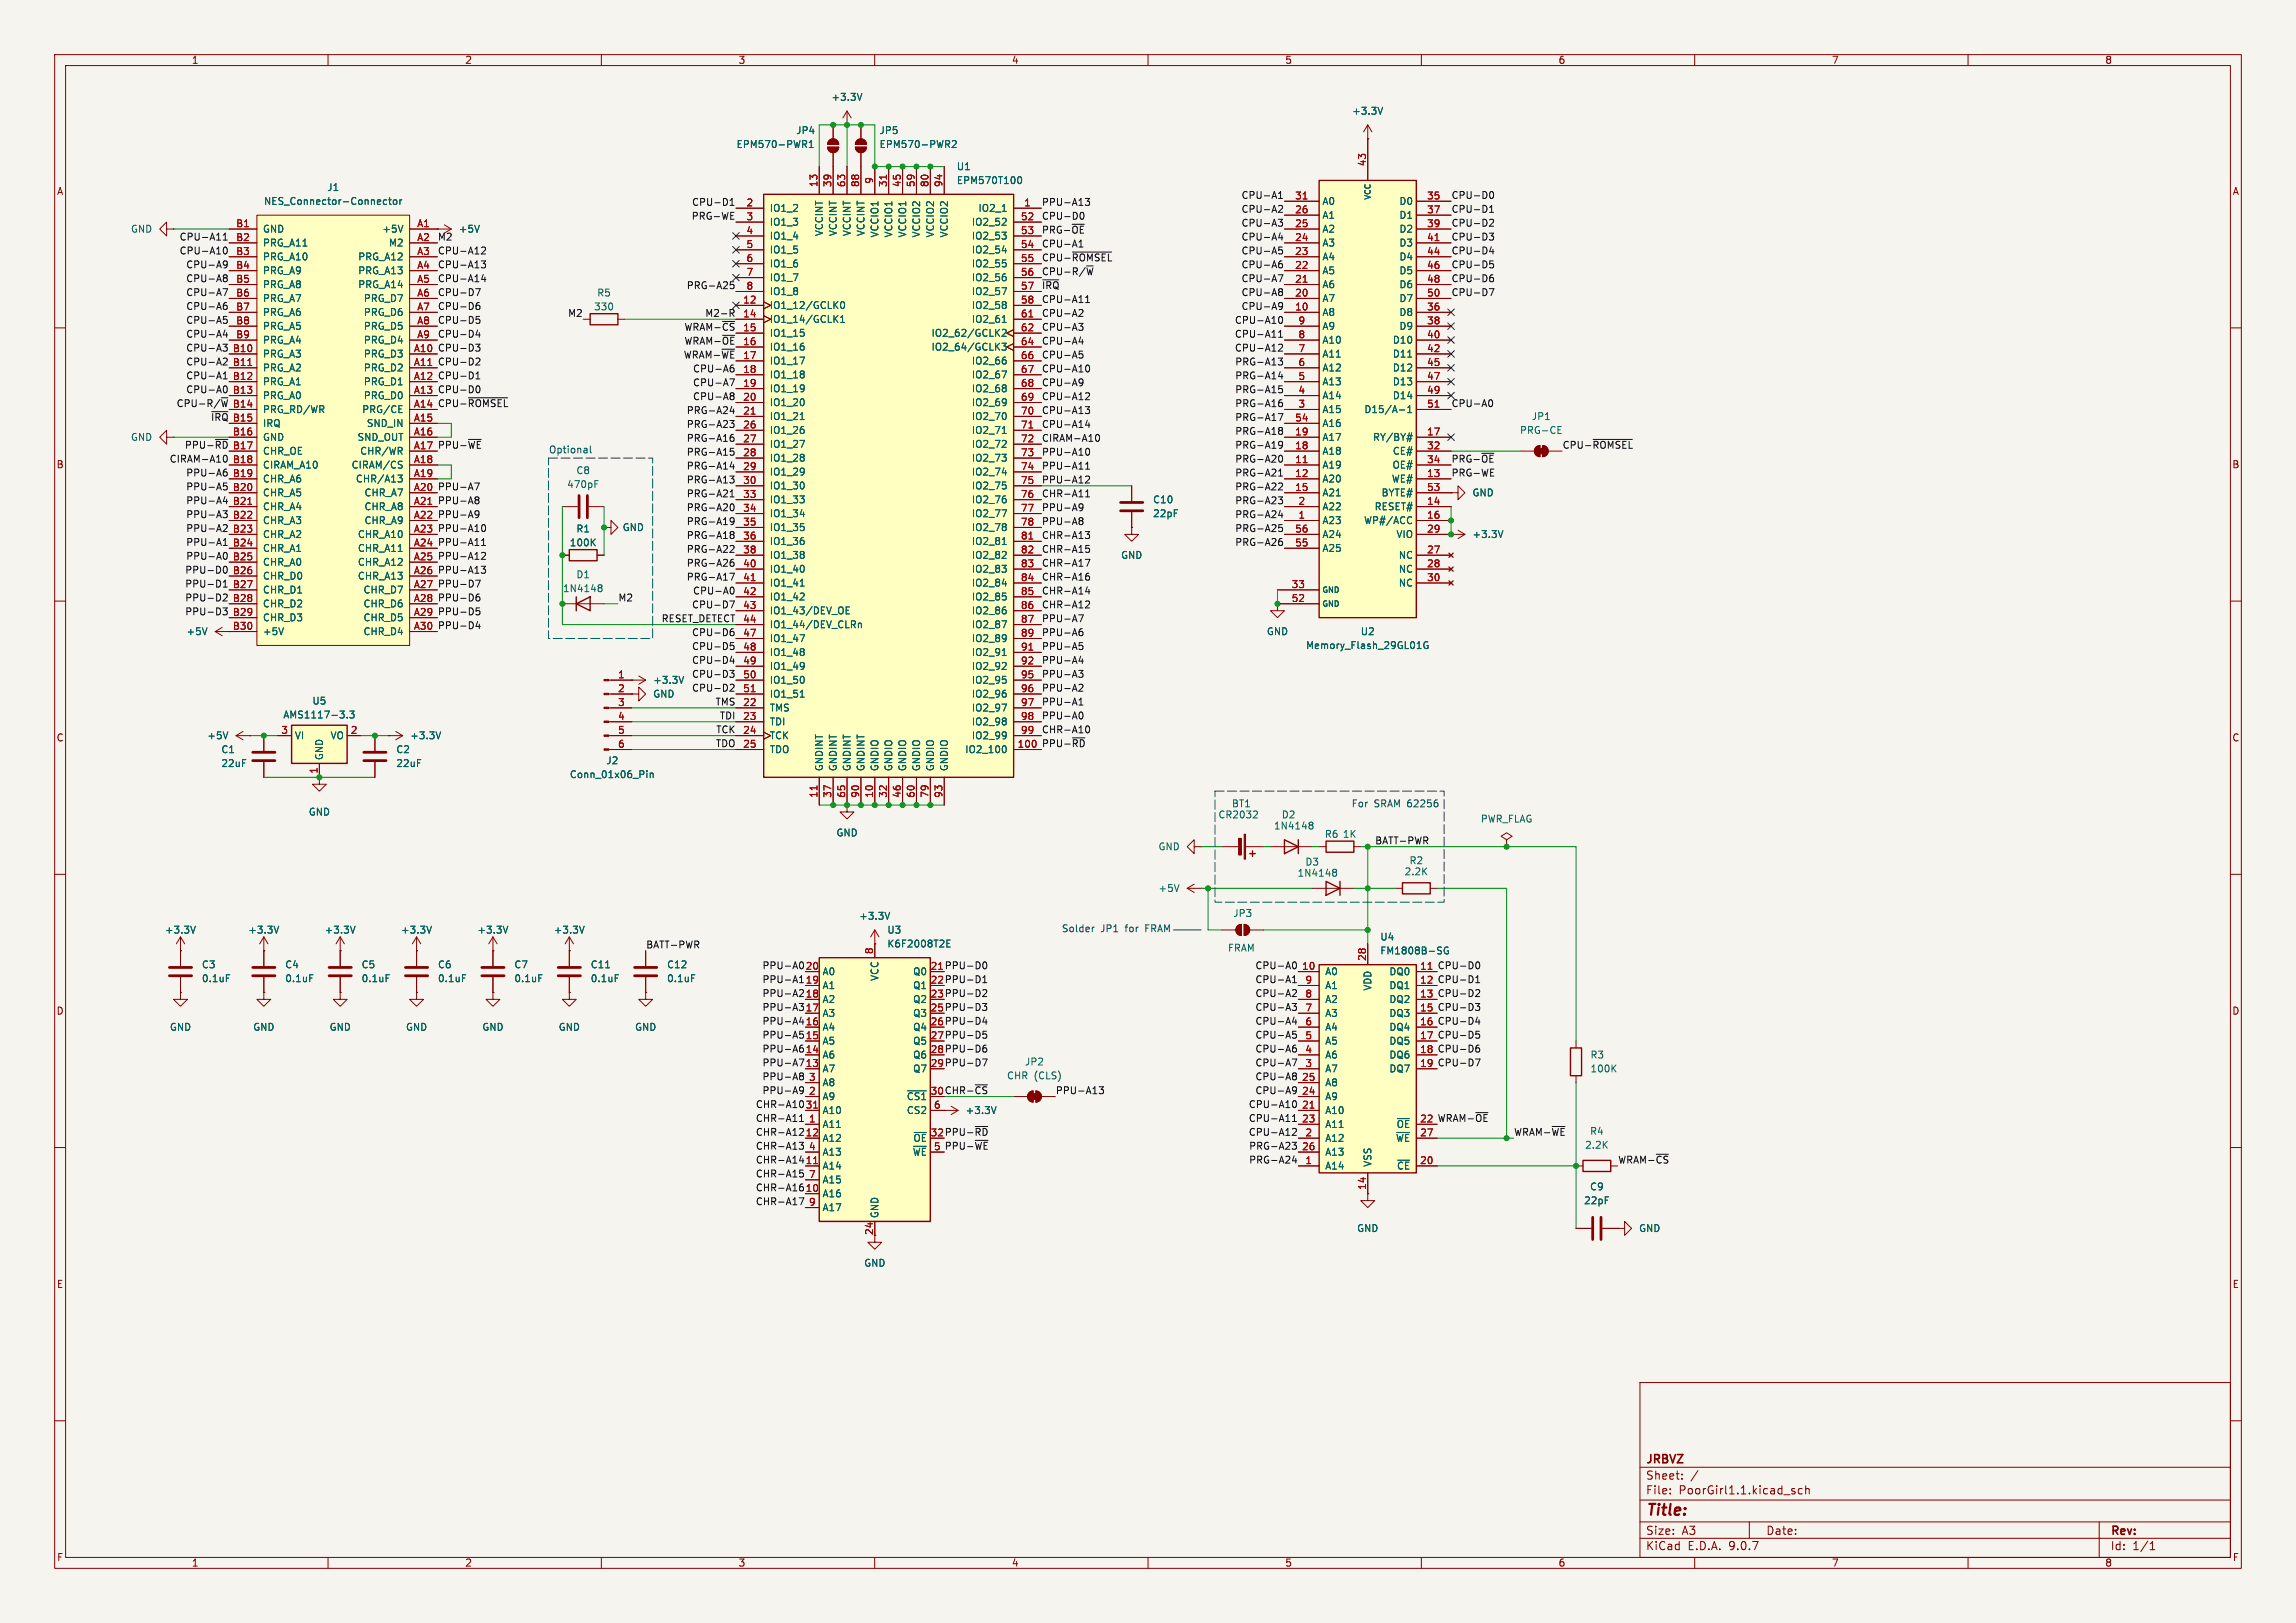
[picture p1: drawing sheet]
<svg xmlns="http://www.w3.org/2000/svg" width="420mm" height="297mm" viewBox="0 0 420 297" stroke-linecap="round" stroke-linejoin="round" font-family="sans-serif">
<defs><g id="words">
<text font-size="2.8" fill="#840000" x="301" y="277.9">Title:</text>
<g font-size="2.1" fill="#840000">
<text x="301" y="268.2">JRBVZ</text>
<text x="301" y="273.7">File:</text>
<text x="301" y="271">Sheet:</text>
<text x="307.1" y="273.7">PoorGirl1.1.kicad_sch</text>
<text x="301" y="281.1">Size:</text>
<text x="307.6" y="281.1">A3</text>
<text x="323" y="281.1">Date:</text>
<text x="386" y="281.3">Rev:</text>
<text x="301" y="283.9">KiCad</text>
<text x="308.7" y="283.9">E.D.A.</text>
<text x="316.3" y="283.9">9.0.7</text>
<text x="386" y="283.9">Id:</text>
<text x="390.1" y="283.9">1/1</text>
</g>
<g font-size="1.8" fill="#840000">
<text x="35" y="11.9">1</text>
<text x="85" y="11.9">2</text>
<text x="135" y="11.9">3</text>
<text x="185" y="11.9">4</text>
<text x="235" y="11.9">5</text>
<text x="285" y="11.9">6</text>
<text x="335" y="11.9">7</text>
<text x="385" y="11.9">8</text>
<text x="10.3" y="35.9">A</text>
<text x="408.3" y="35.9">A</text>
<text x="10.3" y="85.9">B</text>
<text x="408.2" y="85.9">B</text>
<text x="10.3" y="135.9">C</text>
<text x="408.2" y="135.9">C</text>
<text x="10.3" y="185.9">D</text>
<text x="170.1" y="180.1">22 PPU-D1</text>
<text x="170.1" y="182.6">23 PPU-D2</text>
<text x="170.1" y="185.2">25 PPU-D3</text>
<text x="408.2" y="185.9">D</text>
<text x="170.1" y="187.7">26 PPU-D4</text>
<text x="170.1" y="190.2">27 PPU-D5</text>
<text x="170.1" y="192.8">28 PPU-D6</text>
<text x="170.1" y="195.3">29 PPU-D7</text>
<text x="170.1" y="200.4">30 CHR-~{CS}</text>
<text x="170.1" y="208">32 PPU-~{RD}</text>
<text x="159.8" y="226.1" transform="rotate(-90 159.8 226.1)">24</text>
<text x="10.3" y="235.9">E</text>
<text x="408.3" y="235.9">E</text>
<text x="10.3" y="285.9">F</text>
<text x="35" y="286.9">1</text>
<text x="85" y="286.9">2</text>
<text x="135" y="286.9">3</text>
<text x="185" y="286.9">4</text>
<text x="235" y="286.9">5</text>
<text x="285" y="286.9">6</text>
<text x="335" y="286.9">7</text>
<text x="385" y="286.9">8</text>
<text x="408.3" y="285.9">F</text>
</g>
<g font-size="1.8" fill="#006464">
<text x="152" y="18.6">+3.3V</text>
<text x="247.2" y="21.2">+3.3V</text>
<text x="134.6" y="27.3">EPM570-PWR1</text>
<text x="145.6" y="24.7">JP4</text>
<text x="160.8" y="24.7">JP5</text>
<text x="160.8" y="27.3">EPM570-PWR2</text>
<text x="59.8" y="35.2">J1</text>
<text x="174.9" y="31.3">U1</text>
<text x="174.9" y="33.9">EPM570T100</text>
<text x="48.2" y="37.7">NES_Connector-Connector</text>
<text x="140.7" y="39">IO1_2</text>
<text x="140.7" y="41.5">IO1_3</text>
<text x="177.7" y="41.5">IO2_52</text>
<text x="178.9" y="39">IO2_1</text>
<text x="241.8" y="37.7">A0</text>
<text x="241.8" y="40.2">A1</text>
<text x="255.9" y="37.7">D0</text>
<text x="255.9" y="40.2">D1</text>
<text x="23.9" y="42.8">GND</text>
<text x="48" y="42.8">GND</text>
<text x="48" y="45.3">PRG_A11</text>
<text x="48" y="47.9">PRG_A10</text>
<text x="65.4" y="47.9">PRG_A12</text>
<text x="69.8" y="42.8">+5V</text>
<text x="71" y="45.3">M2</text>
<text x="83.8" y="42.8">+5V</text>
<text x="140.7" y="44">IO1_4</text>
<text x="140.7" y="46.6">IO1_5</text>
<text x="150.7" y="43.3" transform="rotate(-90 150.7 43.3)">VCCINT</text>
<text x="153.3" y="43.3" transform="rotate(-90 153.3 43.3)">VCCINT</text>
<text x="155.8" y="43.3" transform="rotate(-90 155.8 43.3)">VCCINT</text>
<text x="158.3" y="43.3" transform="rotate(-90 158.3 43.3)">VCCINT</text>
<text x="160.9" y="43.6" transform="rotate(-90 160.9 43.6)">VCCIO1</text>
<text x="163.4" y="43.6" transform="rotate(-90 163.4 43.6)">VCCIO1</text>
<text x="166" y="43.6" transform="rotate(-90 166 43.6)">VCCIO1</text>
<text x="168.5" y="43.6" transform="rotate(-90 168.5 43.6)">VCCIO2</text>
<text x="171" y="43.6" transform="rotate(-90 171 43.6)">VCCIO2</text>
<text x="173.6" y="43.6" transform="rotate(-90 173.6 43.6)">VCCIO2</text>
<text x="177.7" y="44">IO2_53</text>
<text x="177.7" y="46.6">IO2_54</text>
<text x="241.8" y="42.8">A2</text>
<text x="241.8" y="45.3">A3</text>
<text x="241.8" y="47.9">A4</text>
<text x="255.9" y="42.8">D2</text>
<text x="255.9" y="45.3">D3</text>
<text x="255.9" y="47.9">D4</text>
<text x="48" y="50.4">PRG_A9</text>
<text x="48" y="52.9">PRG_A8</text>
<text x="65.4" y="50.4">PRG_A13</text>
<text x="65.4" y="52.9">PRG_A14</text>
<text x="140.7" y="49.1">IO1_6</text>
<text x="140.7" y="51.7">IO1_7</text>
<text x="177.7" y="49.1">IO2_55</text>
<text x="177.7" y="51.7">IO2_56</text>
<text x="241.8" y="50.4">A5</text>
<text x="241.8" y="52.9">A6</text>
<text x="255.9" y="50.4">D5</text>
<text x="255.9" y="52.9">D6</text>
<text x="48" y="55.5">PRG_A7</text>
<text x="48" y="58">PRG_A6</text>
<text x="66.5" y="55.5">PRG_D7</text>
<text x="66.5" y="58">PRG_D6</text>
<text x="108.6" y="57">330</text>
<text x="109.1" y="54.5">R5</text>
<text x="140.7" y="54.2">IO1_8</text>
<text x="140.7" y="56.7">IO1_12/GCLK0</text>
<text x="140.7" y="59.3">IO1_14/GCLK1</text>
<text x="177.7" y="54.2">IO2_57</text>
<text x="177.7" y="56.7">IO2_58</text>
<text x="177.7" y="59.3">IO2_61</text>
<text x="241.8" y="55.5">A7</text>
<text x="241.8" y="58">A8</text>
<text x="255.9" y="55.5">D7</text>
<text x="255.9" y="58">D8</text>
<text x="48" y="60.6">PRG_A5</text>
<text x="48" y="63.1">PRG_A4</text>
<text x="48" y="65.6">PRG_A3</text>
<text x="66.5" y="60.6">PRG_D5</text>
<text x="66.5" y="63.1">PRG_D4</text>
<text x="66.5" y="65.6">PRG_D3</text>
<text x="140.7" y="61.8">IO1_15</text>
<text x="140.7" y="64.4">IO1_16</text>
<text x="170.3" y="61.8">IO2_62/GCLK2</text>
<text x="170.3" y="64.4">IO2_64/GCLK3</text>
<text x="241.8" y="60.6">A9</text>
<text x="241.8" y="63.1">A10</text>
<text x="241.8" y="65.6">A11</text>
<text x="254.7" y="63.1">D10</text>
<text x="254.7" y="65.6">D11</text>
<text x="255.9" y="60.6">D9</text>
<text x="48" y="68.2">PRG_A2</text>
<text x="48" y="70.7">PRG_A1</text>
<text x="66.5" y="68.2">PRG_D2</text>
<text x="66.5" y="70.7">PRG_D1</text>
<text x="140.7" y="66.9">IO1_17</text>
<text x="140.7" y="69.4">IO1_18</text>
<text x="140.7" y="72">IO1_19</text>
<text x="177.7" y="66.9">IO2_66</text>
<text x="177.7" y="69.4">IO2_67</text>
<text x="177.7" y="72">IO2_68</text>
<text x="241.8" y="68.2">A12</text>
<text x="241.8" y="70.7">A13</text>
<text x="254.7" y="68.2">D12</text>
<text x="254.7" y="70.7">D13</text>
<text x="48" y="73.3">PRG_A0</text>
<text x="48" y="75.8">PRG_RD/WR</text>
<text x="66.2" y="75.8">PRG/CE</text>
<text x="66.5" y="73.3">PRG_D0</text>
<text x="140.7" y="74.5">IO1_20</text>
<text x="140.7" y="77.1">IO1_21</text>
<text x="177.7" y="74.5">IO2_69</text>
<text x="177.7" y="77.1">IO2_70</text>
<text x="241.8" y="73.3">A14</text>
<text x="241.8" y="75.8">A15</text>
<text x="249.5" y="75.8">D15/A-1</text>
<text x="254.7" y="73.3">D14</text>
<text x="280.1" y="77.1">JP1</text>
<text x="23.9" y="80.9">GND</text>
<text x="48" y="78.3">IRQ</text>
<text x="48" y="80.9">GND</text>
<text x="48" y="83.4">CHR_OE</text>
<text x="65.3" y="80.9">SND_OUT</text>
<text x="65.8" y="83.4">CHR/WR</text>
<text x="67" y="78.3">SND_IN</text>
<text x="140.7" y="79.6">IO1_26</text>
<text x="140.7" y="82.1">IO1_27</text>
<text x="177.7" y="79.6">IO2_71</text>
<text x="177.7" y="82.1">IO2_72</text>
<text x="241.8" y="78.3">A16</text>
<text x="241.8" y="80.9">A17</text>
<text x="241.8" y="83.4">A18</text>
<text x="251.1" y="80.9">RY/BY#</text>
<text x="254.7" y="83.4">CE#</text>
<text x="277.9" y="79.6">PRG-CE</text>
<text x="48" y="86">CIRAM_A10</text>
<text x="48" y="88.5">CHR_A6</text>
<text x="64.2" y="86">CIRAM/CS</text>
<text x="65" y="88.5">CHR/A13</text>
<text x="103.6" y="89.5">470pF</text>
<text x="105.3" y="87">C8</text>
<text x="140.7" y="84.7">IO1_28</text>
<text x="140.7" y="87.2">IO1_29</text>
<text x="140.7" y="89.8">IO1_30</text>
<text x="177.7" y="84.7">IO2_73</text>
<text x="177.7" y="87.2">IO2_74</text>
<text x="177.7" y="89.8">IO2_75</text>
<text x="241.8" y="86">A19</text>
<text x="241.8" y="88.5">A20</text>
<text x="254.5" y="88.5">WE#</text>
<text x="254.6" y="86">OE#</text>
<text x="48" y="91">CHR_A5</text>
<text x="48" y="93.6">CHR_A4</text>
<text x="66.6" y="91">CHR_A7</text>
<text x="66.6" y="93.6">CHR_A8</text>
<text x="140.7" y="92.3">IO1_33</text>
<text x="140.7" y="94.8">IO1_34</text>
<text x="177.7" y="92.3">IO2_76</text>
<text x="177.7" y="94.8">IO2_77</text>
<text x="210.8" y="92.3">C10</text>
<text x="210.8" y="94.8">22pF</text>
<text x="241.8" y="91">A21</text>
<text x="241.8" y="93.6">A22</text>
<text x="251.4" y="93.6">RESET#</text>
<text x="252.6" y="91">BYTE#</text>
<text x="269.2" y="91">GND</text>
<text x="48" y="96.1">CHR_A3</text>
<text x="48" y="98.7">CHR_A2</text>
<text x="48" y="101.2">CHR_A1</text>
<text x="65.4" y="98.7">CHR_A10</text>
<text x="65.4" y="101.2">CHR_A11</text>
<text x="66.6" y="96.1">CHR_A9</text>
<text x="104.1" y="100.2">100K</text>
<text x="105.3" y="97.6">R1</text>
<text x="113.8" y="97.4">GND</text>
<text x="140.7" y="97.4">IO1_35</text>
<text x="140.7" y="99.9">IO1_36</text>
<text x="177.7" y="97.4">IO2_78</text>
<text x="177.7" y="99.9">IO2_81</text>
<text x="241.8" y="96.1">A23</text>
<text x="241.8" y="98.7">A24</text>
<text x="241.8" y="101.2">A25</text>
<text x="249.4" y="96.1">WP#/ACC</text>
<text x="255.3" y="98.7">VIO</text>
<text x="269.2" y="98.7">+3.3V</text>
<text x="48" y="103.7">CHR_A0</text>
<text x="48" y="106.3">CHR_D0</text>
<text x="65.4" y="103.7">CHR_A12</text>
<text x="65.4" y="106.3">CHR_A13</text>
<text x="105.3" y="106">D1</text>
<text x="140.7" y="102.5">IO1_38</text>
<text x="140.7" y="105">IO1_40</text>
<text x="140.7" y="107.5">IO1_41</text>
<text x="177.7" y="102.5">IO2_82</text>
<text x="177.7" y="105">IO2_83</text>
<text x="177.7" y="107.5">IO2_84</text>
<text x="205" y="102.5">GND</text>
<text x="255.8" y="102.5">NC</text>
<text x="255.8" y="105">NC</text>
<text x="255.8" y="107.5">NC</text>
<text x="48" y="108.8">CHR_D1</text>
<text x="48" y="111.4">CHR_D2</text>
<text x="48" y="113.9">CHR_D3</text>
<text x="66.4" y="108.8">CHR_D7</text>
<text x="66.4" y="111.4">CHR_D6</text>
<text x="66.4" y="113.9">CHR_D5</text>
<text x="102.9" y="108.6">1N4148</text>
<text x="140.7" y="110.1">IO1_42</text>
<text x="140.7" y="112.6">IO1_43/DEV_OE</text>
<text x="177.7" y="110.1">IO2_85</text>
<text x="177.7" y="112.6">IO2_86</text>
<text x="34" y="116.4">+5V</text>
<text x="48" y="116.4">+5V</text>
<text x="66.4" y="116.4">CHR_D4</text>
<text x="140.7" y="115.2">IO1_44/DEV_CLRn</text>
<text x="140.7" y="117.7">IO1_47</text>
<text x="177.7" y="115.2">IO2_87</text>
<text x="177.7" y="117.7">IO2_89</text>
<text x="231.6" y="116.4">GND</text>
<text x="238.8" y="119">Memory_Flash_29GL01G</text>
<text x="248.8" y="116.4">U2</text>
<text x="119.4" y="125.3">+3.3V</text>
<text x="140.7" y="120.2">IO1_48</text>
<text x="140.7" y="122.8">IO1_49</text>
<text x="140.7" y="125.3">IO1_50</text>
<text x="177.7" y="120.2">IO2_91</text>
<text x="177.7" y="122.8">IO2_92</text>
<text x="177.7" y="125.3">IO2_95</text>
<text x="51.7" y="131.7">AMS1117-3.3</text>
<text x="57" y="129.1">U5</text>
<text x="119.4" y="127.9">GND</text>
<text x="140.7" y="127.9">IO1_51</text>
<text x="140.7" y="130.4">TMS</text>
<text x="177.7" y="127.9">IO2_96</text>
<text x="177.7" y="130.4">IO2_97</text>
<text x="37.8" y="135.5">+5V</text>
<text x="53.8" y="135.5">VI</text>
<text x="60.4" y="135.5">VO</text>
<text x="74.9" y="135.5">+3.3V</text>
<text x="140.7" y="132.9">TDI</text>
<text x="140.7" y="135.5">TCK</text>
<text x="177.7" y="132.9">IO2_98</text>
<text x="177.7" y="135.5">IO2_99</text>
<text x="40.4" y="138">C1</text>
<text x="40.4" y="140.6">22uF</text>
<text x="59.3" y="139.2" transform="rotate(-90 59.3 139.2)">GND</text>
<text x="72.4" y="138">C2</text>
<text x="72.4" y="140.6">22uF</text>
<text x="104.1" y="142.6">Conn_01x06_Pin</text>
<text x="110.8" y="140.1">J2</text>
<text x="140.7" y="138">TDO</text>
<text x="150.7" y="141.2" transform="rotate(-90 150.7 141.2)">GNDINT</text>
<text x="153.3" y="141.2" transform="rotate(-90 153.3 141.2)">GNDINT</text>
<text x="155.8" y="141.2" transform="rotate(-90 155.8 141.2)">GNDINT</text>
<text x="158.3" y="141.2" transform="rotate(-90 158.3 141.2)">GNDINT</text>
<text x="160.9" y="141.2" transform="rotate(-90 160.9 141.2)">GNDIO</text>
<text x="163.4" y="141.2" transform="rotate(-90 163.4 141.2)">GNDIO</text>
<text x="166" y="141.2" transform="rotate(-90 166 141.2)">GNDIO</text>
<text x="168.5" y="141.2" transform="rotate(-90 168.5 141.2)">GNDIO</text>
<text x="171" y="141.2" transform="rotate(-90 171 141.2)">GNDIO</text>
<text x="173.6" y="141.2" transform="rotate(-90 173.6 141.2)">GNDIO</text>
<text x="176.5" y="138">IO2_100</text>
<text x="56.4" y="149.5">GND</text>
<text x="222.8" y="150">CR2032</text>
<text x="225.3" y="147.9">BT1</text>
<text x="234.4" y="150">D2</text>
<text x="152.9" y="153.3">GND</text>
<text x="211.8" y="155.8">GND</text>
<text x="232.9" y="152">1N4148</text>
<text x="242.2" y="153.5">R6</text>
<text x="245.5" y="153.5">1K</text>
<text x="270.8" y="150.7">PWR_FLAG</text>
<text x="237.3" y="160.6">1N4148</text>
<text x="238.7" y="158.6">D3</text>
<text x="256.8" y="160.4">2.2K</text>
<text x="257.7" y="158.3">R2</text>
<text x="211.8" y="163.4">+5V</text>
<text x="225.5" y="168">JP3</text>
<text x="30.1" y="171">+3.3V</text>
<text x="45.3" y="171">+3.3V</text>
<text x="59.3" y="171">+3.3V</text>
<text x="73.3" y="171">+3.3V</text>
<text x="87.2" y="171">+3.3V</text>
<text x="101.2" y="171">+3.3V</text>
<text x="157.1" y="168.5">+3.3V</text>
<text x="162.2" y="171">U3</text>
<text x="162.2" y="173.6">K6F2008T2E</text>
<text x="252.4" y="172.3">U4</text>
<text x="36.8" y="177.4">C3</text>
<text x="36.8" y="179.9">0.1uF</text>
<text x="52.1" y="177.4">C4</text>
<text x="52.1" y="179.9">0.1uF</text>
<text x="66" y="177.4">C5</text>
<text x="66" y="179.9">0.1uF</text>
<text x="80" y="177.4">C6</text>
<text x="80" y="179.9">0.1uF</text>
<text x="94" y="177.4">C7</text>
<text x="94" y="179.9">0.1uF</text>
<text x="108" y="177.4">C11</text>
<text x="108" y="179.9">0.1uF</text>
<text x="121.9" y="177.4">C12</text>
<text x="121.9" y="179.9">0.1uF</text>
<text x="150.4" y="178.7">A0</text>
<text x="160.9" y="179.6" transform="rotate(-90 160.9 179.6)">VCC</text>
<text x="166.9" y="178.7">Q0</text>
<text x="224.5" y="174.3">FRAM</text>
<text x="242.3" y="178.7">A0</text>
<text x="252.4" y="174.9">FM1808B-SG</text>
<text x="254.1" y="178.7">DQ0</text>
<text x="150.4" y="181.2">A1</text>
<text x="150.4" y="183.7">A2</text>
<text x="166.9" y="181.2">Q1</text>
<text x="166.9" y="183.7">Q2</text>
<text x="242.3" y="181.2">A1</text>
<text x="242.3" y="183.7">A2</text>
<text x="251.1" y="181.4" transform="rotate(-90 251.1 181.4)">VDD</text>
<text x="254.1" y="181.2">DQ1</text>
<text x="254.1" y="183.7">DQ2</text>
<text x="31" y="188.8">GND</text>
<text x="46.2" y="188.8">GND</text>
<text x="60.2" y="188.8">GND</text>
<text x="74.2" y="188.8">GND</text>
<text x="88.1" y="188.8">GND</text>
<text x="102.1" y="188.8">GND</text>
<text x="116.1" y="188.8">GND</text>
<text x="150.4" y="186.3">A3</text>
<text x="150.4" y="188.8">A4</text>
<text x="150.4" y="191.4">A5</text>
<text x="166.9" y="186.3">Q3</text>
<text x="166.9" y="188.8">Q4</text>
<text x="166.9" y="191.4">Q5</text>
<text x="242.3" y="186.3">A3</text>
<text x="242.3" y="188.8">A4</text>
<text x="242.3" y="191.4">A5</text>
<text x="254.1" y="186.3">DQ3</text>
<text x="254.1" y="188.8">DQ4</text>
<text x="254.1" y="191.4">DQ5</text>
<text x="150.4" y="193.9">A6</text>
<text x="150.4" y="196.4">A7</text>
<text x="166.9" y="193.9">Q6</text>
<text x="166.9" y="196.4">Q7</text>
<text x="184.1" y="197.7">CHR (CLS)</text>
<text x="187.4" y="195.2">JP2</text>
<text x="242.3" y="193.9">A6</text>
<text x="242.3" y="196.4">A7</text>
<text x="254.1" y="193.9">DQ6</text>
<text x="254.1" y="196.4">DQ7</text>
<text x="290.8" y="193.9">R3</text>
<text x="290.8" y="196.4">100K</text>
<text x="150.4" y="199">A8</text>
<text x="150.4" y="201.5">A9</text>
<text x="165.8" y="201.5">~{CS1}</text>
<text x="242.3" y="199">A8</text>
<text x="242.3" y="201.5">A9</text>
<text x="150.4" y="204.1">A10</text>
<text x="150.4" y="206.6">A11</text>
<text x="150.4" y="209.1">A12</text>
<text x="165.8" y="204.1">CS2</text>
<text x="167" y="209.1">~{OE}</text>
<text x="176.5" y="204.1">+3.3V</text>
<text x="242.3" y="204.1">A10</text>
<text x="242.3" y="206.6">A11</text>
<text x="242.3" y="209.1">A12</text>
<text x="255.3" y="209.1">~{WE}</text>
<text x="255.4" y="206.6">~{OE}</text>
<text x="290.8" y="207.9">R4</text>
<text x="150.4" y="211.7">A13</text>
<text x="150.4" y="214.2">A14</text>
<text x="166.9" y="211.7">~{WE}</text>
<text x="242.3" y="211.7">A13</text>
<text x="242.3" y="214.2">A14</text>
<text x="251.1" y="213.6" transform="rotate(-90 251.1 213.6)">VSS</text>
<text x="255.4" y="214.2">~{CE}</text>
<text x="289.9" y="210.4">2.2K</text>
<text x="150.4" y="216.8">A15</text>
<text x="150.4" y="219.3">A16</text>
<text x="150.4" y="221.8">A17</text>
<text x="289.7" y="220.6">22pF</text>
<text x="290.8" y="218">C9</text>
<text x="160.9" y="223" transform="rotate(-90 160.9 223)">GND</text>
<text x="248.2" y="225.7">GND</text>
<text x="299.7" y="225.7">GND</text>
<text x="158" y="232">GND</text>
</g>
<g font-size="1.8" fill="#a90000">
<text x="149.6" y="34.3" transform="rotate(-90 149.6 34.3)">13</text>
<text x="152.1" y="34.3" transform="rotate(-90 152.1 34.3)">39</text>
<text x="154.7" y="34.3" transform="rotate(-90 154.7 34.3)">63</text>
<text x="157.2" y="34.3" transform="rotate(-90 157.2 34.3)">88</text>
<text x="159.8" y="33.7" transform="rotate(-90 159.8 33.7)">9</text>
<text x="162.3" y="34.3" transform="rotate(-90 162.3 34.3)">31</text>
<text x="164.8" y="34.3" transform="rotate(-90 164.8 34.3)">45</text>
<text x="167.4" y="34.3" transform="rotate(-90 167.4 34.3)">59</text>
<text x="169.9" y="34.3" transform="rotate(-90 169.9 34.3)">80</text>
<text x="172.5" y="34.3" transform="rotate(-90 172.5 34.3)">94</text>
<text x="249.9" y="30.5" transform="rotate(-90 249.9 30.5)">43</text>
<text x="43.1" y="41.7">B1</text>
<text x="76.2" y="41.7">A1</text>
<text x="136.5" y="37.8">2</text>
<text x="136.5" y="40.4">3</text>
<text x="186.6" y="40.4">52</text>
<text x="187.3" y="37.8">1</text>
<text x="236.8" y="36.6">31</text>
<text x="236.8" y="39.1">26</text>
<text x="236.8" y="41.7">25</text>
<text x="260.9" y="36.6">35</text>
<text x="260.9" y="39.1">37</text>
<text x="260.9" y="41.7">39</text>
<text x="43.1" y="44.2">B2</text>
<text x="43.1" y="46.7">B3</text>
<text x="76.2" y="44.2">A2</text>
<text x="76.2" y="46.7">A3</text>
<text x="136.5" y="42.9">4</text>
<text x="136.5" y="45.5">5</text>
<text x="186.6" y="42.9">53</text>
<text x="186.6" y="45.5">54</text>
<text x="236.8" y="44.2">24</text>
<text x="236.8" y="46.7">23</text>
<text x="260.9" y="44.2">41</text>
<text x="260.9" y="46.7">44</text>
<text x="43.1" y="49.3">B4</text>
<text x="43.1" y="51.8">B5</text>
<text x="76.2" y="49.3">A4</text>
<text x="76.2" y="51.8">A5</text>
<text x="136.5" y="48">6</text>
<text x="136.5" y="50.5">7</text>
<text x="136.5" y="53.1">8</text>
<text x="186.6" y="48">55</text>
<text x="186.6" y="50.5">56</text>
<text x="186.6" y="53.1">57</text>
<text x="236.8" y="49.3">22</text>
<text x="236.8" y="51.8">21</text>
<text x="260.9" y="49.3">46</text>
<text x="260.9" y="51.8">48</text>
<text x="43.1" y="54.4">B6</text>
<text x="43.1" y="56.9">B7</text>
<text x="43.1" y="59.4">B8</text>
<text x="76.2" y="54.4">A6</text>
<text x="76.2" y="56.9">A7</text>
<text x="76.2" y="59.4">A8</text>
<text x="135.8" y="55.6">12</text>
<text x="135.8" y="58.2">14</text>
<text x="186.6" y="55.6">58</text>
<text x="186.6" y="58.2">61</text>
<text x="236.8" y="54.4">20</text>
<text x="236.8" y="56.9">10</text>
<text x="237.4" y="59.4">9</text>
<text x="260.9" y="54.4">50</text>
<text x="260.9" y="56.9">36</text>
<text x="260.9" y="59.4">38</text>
<text x="42.5" y="64.5">B10</text>
<text x="43.1" y="62">B9</text>
<text x="75.6" y="64.5">A10</text>
<text x="76.2" y="62">A9</text>
<text x="135.8" y="60.7">15</text>
<text x="135.8" y="63.2">16</text>
<text x="135.8" y="65.8">17</text>
<text x="186.6" y="60.7">62</text>
<text x="186.6" y="63.2">64</text>
<text x="186.6" y="65.8">66</text>
<text x="237.4" y="62">8</text>
<text x="237.4" y="64.5">7</text>
<text x="260.9" y="62">40</text>
<text x="260.9" y="64.5">42</text>
<text x="42.5" y="67.1">B11</text>
<text x="42.5" y="69.6">B12</text>
<text x="75.6" y="67.1">A11</text>
<text x="75.6" y="69.6">A12</text>
<text x="135.8" y="68.3">18</text>
<text x="135.8" y="70.9">19</text>
<text x="186.6" y="68.3">67</text>
<text x="186.6" y="70.9">68</text>
<text x="237.4" y="67.1">6</text>
<text x="237.4" y="69.6">5</text>
<text x="260.9" y="67.1">45</text>
<text x="260.9" y="69.6">47</text>
<text x="42.5" y="72.1">B13</text>
<text x="42.5" y="77.2">B15</text>
<text x="42.5" y="74.7">B14</text>
<text x="75.6" y="72.1">A13</text>
<text x="75.6" y="74.7">A14</text>
<text x="75.6" y="77.2">A15</text>
<text x="135.8" y="73.4">20</text>
<text x="135.8" y="75.9">21</text>
<text x="186.6" y="73.4">69</text>
<text x="186.6" y="75.9">70</text>
<text x="236.8" y="77.2">54</text>
<text x="237.4" y="72.1">4</text>
<text x="237.4" y="74.7">3</text>
<text x="260.9" y="72.1">49</text>
<text x="260.9" y="74.7">51</text>
<text x="42.5" y="79.8">B16</text>
<text x="42.5" y="82.3">B17</text>
<text x="75.6" y="79.8">A16</text>
<text x="75.6" y="82.3">A17</text>
<text x="135.8" y="78.5">26</text>
<text x="135.8" y="81">27</text>
<text x="135.8" y="83.6">28</text>
<text x="186.6" y="78.5">71</text>
<text x="186.6" y="81">72</text>
<text x="186.6" y="83.6">73</text>
<text x="236.8" y="79.8">19</text>
<text x="236.8" y="82.3">18</text>
<text x="260.9" y="79.8">17</text>
<text x="260.9" y="82.3">32</text>
<text x="42.5" y="84.8">B18</text>
<text x="42.5" y="87.4">B19</text>
<text x="42.5" y="89.9">B20</text>
<text x="75.6" y="84.8">A18</text>
<text x="75.6" y="87.4">A19</text>
<text x="75.6" y="89.9">A20</text>
<text x="135.8" y="86.1">29</text>
<text x="135.8" y="88.6">30</text>
<text x="186.6" y="86.1">74</text>
<text x="186.6" y="88.6">75</text>
<text x="236.8" y="84.8">11</text>
<text x="236.8" y="87.4">12</text>
<text x="236.8" y="89.9">15</text>
<text x="260.9" y="84.8">34</text>
<text x="260.9" y="87.4">13</text>
<text x="260.9" y="89.9">53</text>
<text x="42.5" y="92.5">B21</text>
<text x="42.5" y="95">B22</text>
<text x="75.6" y="92.5">A21</text>
<text x="75.6" y="95">A22</text>
<text x="135.8" y="91.2">33</text>
<text x="135.8" y="93.7">34</text>
<text x="186.6" y="91.2">76</text>
<text x="186.6" y="93.7">77</text>
<text x="237.4" y="92.5">2</text>
<text x="237.4" y="95">1</text>
<text x="260.9" y="92.5">14</text>
<text x="260.9" y="95">16</text>
<text x="42.5" y="97.5">B23</text>
<text x="42.5" y="100.1">B24</text>
<text x="75.6" y="97.5">A23</text>
<text x="75.6" y="100.1">A24</text>
<text x="135.8" y="96.3">35</text>
<text x="135.8" y="98.8">36</text>
<text x="135.8" y="101.3">38</text>
<text x="186.6" y="96.3">78</text>
<text x="186.6" y="98.8">81</text>
<text x="186.6" y="101.3">82</text>
<text x="236.8" y="97.5">56</text>
<text x="236.8" y="100.1">55</text>
<text x="260.9" y="97.5">29</text>
<text x="260.9" y="101.3">27</text>
<text x="42.5" y="102.6">B25</text>
<text x="42.5" y="105.2">B26</text>
<text x="42.5" y="107.7">B27</text>
<text x="75.6" y="102.6">A25</text>
<text x="75.6" y="105.2">A26</text>
<text x="75.6" y="107.7">A27</text>
<text x="135.8" y="103.9">40</text>
<text x="135.8" y="106.4">41</text>
<text x="186.6" y="103.9">83</text>
<text x="186.6" y="106.4">84</text>
<text x="236.2" y="107.7">33</text>
<text x="260.9" y="103.9">28</text>
<text x="260.9" y="106.4">30</text>
<text x="42.5" y="110.2">B28</text>
<text x="42.5" y="112.8">B29</text>
<text x="75.6" y="110.2">A28</text>
<text x="75.6" y="112.8">A29</text>
<text x="135.8" y="109">42</text>
<text x="135.8" y="111.5">43</text>
<text x="186.6" y="109">85</text>
<text x="186.6" y="111.5">86</text>
<text x="236.2" y="110.2">52</text>
<text x="42.5" y="115.3">B30</text>
<text x="75.6" y="115.3">A30</text>
<text x="135.8" y="116.6">47</text>
<text x="135.8" y="119.1">48</text>
<text x="135.8" y="114">44</text>
<text x="186.6" y="114">87</text>
<text x="186.6" y="116.6">89</text>
<text x="186.6" y="119.1">91</text>
<text x="113" y="124.2">1</text>
<text x="135.8" y="121.7">49</text>
<text x="135.8" y="124.2">50</text>
<text x="186.6" y="121.7">92</text>
<text x="186.6" y="124.2">95</text>
<text x="113" y="126.7">2</text>
<text x="113" y="129.3">3</text>
<text x="113" y="131.8">4</text>
<text x="135.8" y="126.7">51</text>
<text x="135.8" y="129.3">22</text>
<text x="135.8" y="131.8">23</text>
<text x="186.6" y="126.7">96</text>
<text x="186.6" y="129.3">97</text>
<text x="186.6" y="131.8">98</text>
<text x="51.4" y="134.4">3</text>
<text x="64.1" y="134.4">2</text>
<text x="113" y="134.4">5</text>
<text x="113" y="136.9">6</text>
<text x="135.8" y="134.4">24</text>
<text x="135.8" y="136.9">25</text>
<text x="186" y="136.9">100</text>
<text x="186.6" y="134.4">99</text>
<text x="58.2" y="141.7" transform="rotate(-90 58.2 141.7)">1</text>
<text x="149.6" y="146.1" transform="rotate(-90 149.6 146.1)">11</text>
<text x="152.1" y="146.1" transform="rotate(-90 152.1 146.1)">37</text>
<text x="154.7" y="146.1" transform="rotate(-90 154.7 146.1)">65</text>
<text x="157.2" y="146.1" transform="rotate(-90 157.2 146.1)">90</text>
<text x="159.8" y="146.1" transform="rotate(-90 159.8 146.1)">10</text>
<text x="162.3" y="146.1" transform="rotate(-90 162.3 146.1)">32</text>
<text x="164.8" y="146.1" transform="rotate(-90 164.8 146.1)">46</text>
<text x="167.4" y="146.1" transform="rotate(-90 167.4 146.1)">60</text>
<text x="169.9" y="146.1" transform="rotate(-90 169.9 146.1)">79</text>
<text x="172.5" y="146.1" transform="rotate(-90 172.5 146.1)">93</text>
<text x="147.3" y="177.5">20</text>
<text x="159.8" y="174.7" transform="rotate(-90 159.8 174.7)">8</text>
<text x="170.1" y="177.5">21 PPU-D0</text>
<text x="170.1" y="177.5">21</text>
<text x="238.1" y="177.5">10</text>
<text x="249.9" y="175.9" transform="rotate(-90 249.9 175.9)">28</text>
<text x="259.7" y="177.5">11</text>
<text x="147.3" y="180.1">19</text>
<text x="147.3" y="182.6">18</text>
<text x="147.3" y="185.2">17</text>
<text x="170.1" y="180.1">22</text>
<text x="170.1" y="182.6">23</text>
<text x="170.1" y="185.2">25</text>
<text x="238.7" y="180.1">9</text>
<text x="238.7" y="182.6">8</text>
<text x="238.7" y="185.2">7</text>
<text x="259.7" y="180.1">12</text>
<text x="259.7" y="182.6">13</text>
<text x="259.7" y="185.2">15</text>
<text x="147.3" y="187.7">16</text>
<text x="147.3" y="190.2">15</text>
<text x="170.1" y="187.7">26</text>
<text x="170.1" y="190.2">27</text>
<text x="238.7" y="187.7">6</text>
<text x="238.7" y="190.2">5</text>
<text x="259.7" y="187.7">16</text>
<text x="259.7" y="190.2">17</text>
<text x="147.3" y="192.8">14</text>
<text x="147.3" y="195.3">13</text>
<text x="147.9" y="197.9">3</text>
<text x="170.1" y="192.8">28</text>
<text x="170.1" y="195.3">29</text>
<text x="238.1" y="197.9">25</text>
<text x="238.7" y="192.8">4</text>
<text x="238.7" y="195.3">3</text>
<text x="259.7" y="192.8">18</text>
<text x="259.7" y="195.3">19</text>
<text x="147.3" y="202.9">31</text>
<text x="147.9" y="200.4">2</text>
<text x="170.1" y="200.4">30</text>
<text x="170.7" y="202.9">6</text>
<text x="238.1" y="200.4">24</text>
<text x="238.1" y="202.9">21</text>
<text x="147.3" y="208">12</text>
<text x="147.9" y="205.5">1</text>
<text x="170.1" y="208">32</text>
<text x="238.1" y="205.5">23</text>
<text x="238.7" y="208">2</text>
<text x="259.7" y="205.5">22</text>
<text x="259.7" y="208">27</text>
<text x="147.3" y="213.1">11</text>
<text x="147.9" y="210.6">4</text>
<text x="147.9" y="215.6">7</text>
<text x="170.7" y="210.6">5</text>
<text x="238.1" y="210.6">26</text>
<text x="238.7" y="213.1">1</text>
<text x="259.7" y="213.1">20</text>
<text x="147.3" y="218.2">10</text>
<text x="147.9" y="220.7">9</text>
<text x="249.9" y="217.8" transform="rotate(-90 249.9 217.8)">14</text>
</g>
<g font-size="1.8" fill="#0f0f0f">
<text x="126.4" y="40.3">PRG-WE</text>
<text x="126.5" y="37.8">CPU-D1</text>
<text x="190.5" y="40.3">CPU-D0</text>
<text x="190.5" y="37.8">PPU-A13</text>
<text x="227" y="36.5">CPU-A1</text>
<text x="227" y="41.6">CPU-A3</text>
<text x="227" y="39">CPU-A2</text>
<text x="265.4" y="41.6">CPU-D2</text>
<text x="265.4" y="39">CPU-D1</text>
<text x="265.4" y="36.5">CPU-D0</text>
<text x="32.8" y="46.6">CPU-A10</text>
<text x="32.8" y="44.1">CPU-A11</text>
<text x="80" y="44.1">M2</text>
<text x="80" y="46.6">CPU-A12</text>
<text x="190.5" y="45.4">CPU-A1</text>
<text x="190.5" y="47.9">CPU-~{ROMSEL}</text>
<text x="190.5" y="42.8">PRG-~{OE}</text>
<text x="227" y="46.6">CPU-A5</text>
<text x="227" y="44.1">CPU-A4</text>
<text x="265.4" y="44.1">CPU-D3</text>
<text x="265.4" y="46.6">CPU-D4</text>
<text x="34" y="51.7">CPU-A8</text>
<text x="34" y="49.2">CPU-A9</text>
<text x="80" y="49.2">CPU-A13</text>
<text x="80" y="51.7">CPU-A14</text>
<text x="125.5" y="53">PRG-A25</text>
<text x="190.5" y="50.5">CPU-R/~{W}</text>
<text x="190.5" y="53">~{IRQ}</text>
<text x="227" y="51.7">CPU-A7</text>
<text x="227" y="49.2">CPU-A6</text>
<text x="265.4" y="51.7">CPU-D6</text>
<text x="265.4" y="49.2">CPU-D5</text>
<text x="34" y="54.3">CPU-A7</text>
<text x="34" y="56.8">CPU-A6</text>
<text x="34" y="59.3">CPU-A5</text>
<text x="80" y="59.3">CPU-D5</text>
<text x="80" y="56.8">CPU-D6</text>
<text x="80" y="54.3">CPU-D7</text>
<text x="103.8" y="58.1">M2</text>
<text x="128.9" y="58.1">M2-R</text>
<text x="190.5" y="55.5">CPU-A11</text>
<text x="190.5" y="58.1">CPU-A2</text>
<text x="225.8" y="59.3">CPU-A10</text>
<text x="227" y="54.3">CPU-A8</text>
<text x="227" y="56.8">CPU-A9</text>
<text x="265.4" y="54.3">CPU-D7</text>
<text x="34" y="61.9">CPU-A4</text>
<text x="34" y="64.4">CPU-A3</text>
<text x="80" y="64.4">CPU-D3</text>
<text x="80" y="61.9">CPU-D4</text>
<text x="125" y="65.7">WRAM-~{WE}17</text>
<text x="125.1" y="63.2">WRAM-~{OE}16</text>
<text x="125.1" y="60.6">WRAM-~{CS}15</text>
<text x="190.5" y="60.6">CPU-A3</text>
<text x="190.5" y="65.7">CPU-A5</text>
<text x="190.5" y="63.2">CPU-A4</text>
<text x="225.8" y="64.4">CPU-A12</text>
<text x="225.8" y="61.9">CPU-A11</text>
<text x="34" y="67">CPU-A2</text>
<text x="34" y="69.5">CPU-A1</text>
<text x="80" y="67">CPU-D2</text>
<text x="80" y="69.5">CPU-D1</text>
<text x="126.7" y="70.8">CPU-A7</text>
<text x="126.7" y="68.2">CPU-A6</text>
<text x="190.5" y="70.8">CPU-A9</text>
<text x="190.5" y="68.2">CPU-A10</text>
<text x="225.9" y="69.5">PRG-A14</text>
<text x="225.9" y="67">PRG-A13</text>
<text x="32.2" y="74.6">CPU-R/~{W} B14</text>
<text x="34" y="72">CPU-A0</text>
<text x="38.5" y="77.1">~{IRQ}</text>
<text x="80" y="74.6">CPU-~{ROMSEL}</text>
<text x="80" y="72">CPU-D0</text>
<text x="125.5" y="75.9">PRG-A24</text>
<text x="126.7" y="73.3">CPU-A8</text>
<text x="190.5" y="75.9">CPU-A13</text>
<text x="190.5" y="73.3">CPU-A12</text>
<text x="225.9" y="74.6">PRG-A16</text>
<text x="225.9" y="72">PRG-A15</text>
<text x="225.9" y="77.1">PRG-A17</text>
<text x="265.4" y="74.6">CPU-A0</text>
<text x="33.7" y="82.2">PPU-~{RD}B17</text>
<text x="80" y="82.2">PPU-~{WE}</text>
<text x="125.5" y="80.9">PRG-A16</text>
<text x="125.5" y="83.5">PRG-A15</text>
<text x="125.5" y="78.4">PRG-A23</text>
<text x="190.5" y="80.9">CIRAM-A10</text>
<text x="190.5" y="78.4">CPU-A14</text>
<text x="190.5" y="83.5">PPU-A10</text>
<text x="225.9" y="79.7">PRG-A18</text>
<text x="225.9" y="82.2">PRG-A19</text>
<text x="285.8" y="82.2">CPU-~{ROMSEL}</text>
<text x="30.9" y="84.7">CIRAM-A10</text>
<text x="34" y="89.8">PPU-A5</text>
<text x="34" y="87.3">PPU-A6</text>
<text x="80" y="89.8">PPU-A7</text>
<text x="125.5" y="88.6">PRG-A13</text>
<text x="125.5" y="86">PRG-A14</text>
<text x="190.5" y="86">PPU-A11</text>
<text x="190.5" y="88.6">PPU-A12</text>
<text x="225.9" y="84.7">PRG-A20</text>
<text x="225.9" y="87.3">PRG-A21</text>
<text x="225.9" y="89.8">PRG-A22</text>
<text x="265.4" y="84.7">PRG-~{OE}</text>
<text x="265.4" y="87.3">PRG-WE</text>
<text x="34" y="92.4">PPU-A4</text>
<text x="34" y="94.9">PPU-A3</text>
<text x="80" y="94.9">PPU-A9</text>
<text x="80" y="92.4">PPU-A8</text>
<text x="125.5" y="91.1">PRG-A21</text>
<text x="125.5" y="93.6">PRG-A20</text>
<text x="190.5" y="91.1">CHR-A11</text>
<text x="190.5" y="93.6">PPU-A9</text>
<text x="225.9" y="94.9">PRG-A24</text>
<text x="225.9" y="92.4">PRG-A23</text>
<text x="34" y="100">PPU-A1</text>
<text x="34" y="97.4">PPU-A2</text>
<text x="80" y="100">PPU-A11</text>
<text x="80" y="97.4">PPU-A10</text>
<text x="125.5" y="96.2">PRG-A19</text>
<text x="125.5" y="98.7">PRG-A18</text>
<text x="125.5" y="101.3">PRG-A22</text>
<text x="190.5" y="96.2">PPU-A8</text>
<text x="190.5" y="98.7">CHR-A13</text>
<text x="190.5" y="101.3">CHR-A15</text>
<text x="225.9" y="100">PRG-A26</text>
<text x="225.9" y="97.4">PRG-A25</text>
<text x="33.8" y="105.1">PPU-D0</text>
<text x="33.8" y="107.6">PPU-D1</text>
<text x="34" y="102.5">PPU-A0</text>
<text x="80" y="105.1">PPU-A13</text>
<text x="80" y="102.5">PPU-A12</text>
<text x="80" y="107.6">PPU-D7</text>
<text x="125.5" y="106.3">PRG-A17</text>
<text x="125.5" y="103.8">PRG-A26</text>
<text x="190.5" y="106.3">CHR-A16</text>
<text x="190.5" y="103.8">CHR-A17</text>
<text x="33.8" y="110.1">PPU-D2</text>
<text x="33.8" y="112.7">PPU-D3</text>
<text x="80" y="110.1">PPU-D6</text>
<text x="80" y="112.7">PPU-D5</text>
<text x="113" y="110.1">M2</text>
<text x="120.9" y="114">RESET_DETECT 44</text>
<text x="126.5" y="111.4">CPU-D7</text>
<text x="126.7" y="108.9">CPU-A0</text>
<text x="190.5" y="114">PPU-A7</text>
<text x="190.5" y="111.4">CHR-A12</text>
<text x="190.5" y="108.9">CHR-A14</text>
<text x="80" y="115.2">PPU-D4</text>
<text x="126.5" y="119">CPU-D5</text>
<text x="126.5" y="116.5">CPU-D6</text>
<text x="190.5" y="116.5">PPU-A6</text>
<text x="190.5" y="119">PPU-A5</text>
<text x="126.5" y="121.6">CPU-D4</text>
<text x="126.5" y="124.1">CPU-D3</text>
<text x="190.5" y="121.6">PPU-A4</text>
<text x="190.5" y="124.1">PPU-A3</text>
<text x="126.5" y="126.7">CPU-D2</text>
<text x="130.8" y="129.2">TMS</text>
<text x="131.6" y="131.7">TDI</text>
<text x="190.5" y="131.7">PPU-A0</text>
<text x="190.5" y="129.2">PPU-A1</text>
<text x="190.5" y="126.7">PPU-A2</text>
<text x="130.8" y="136.8">TDO</text>
<text x="130.9" y="134.3">TCK</text>
<text x="190.5" y="136.8">PPU-~{RD}</text>
<text x="190.5" y="134.3">CHR-A10</text>
<text x="251.5" y="154.6">BATT-PWR</text>
<text x="118.1" y="173.6">BATT-PWR</text>
<text x="139.4" y="177.5">PPU-A0</text>
<text x="139.4" y="180">PPU-A1</text>
<text x="229.5" y="180">CPU-A1</text>
<text x="229.5" y="177.5">CPU-A0</text>
<text x="262.9" y="177.5">CPU-D0</text>
<text x="262.9" y="180">CPU-D1</text>
<text x="139.4" y="182.5">PPU-A2</text>
<text x="139.4" y="185.1">PPU-A3</text>
<text x="229.5" y="185.1">CPU-A3</text>
<text x="229.5" y="182.5">CPU-A2</text>
<text x="262.9" y="185.1">CPU-D3</text>
<text x="262.9" y="182.5">CPU-D2</text>
<text x="139.4" y="190.2">PPU-A5</text>
<text x="139.4" y="187.6">PPU-A4</text>
<text x="229.5" y="187.6">CPU-A4</text>
<text x="229.5" y="190.2">CPU-A5</text>
<text x="262.9" y="187.6">CPU-D4</text>
<text x="262.9" y="190.2">CPU-D5</text>
<text x="139.4" y="197.8">PPU-A8</text>
<text x="139.4" y="195.2">PPU-A7</text>
<text x="139.4" y="192.7">PPU-A6</text>
<text x="229.5" y="197.8">CPU-A8</text>
<text x="229.5" y="195.2">CPU-A7</text>
<text x="229.5" y="192.7">CPU-A6</text>
<text x="262.9" y="192.7">CPU-D6</text>
<text x="262.9" y="195.2">CPU-D7</text>
<text x="138.2" y="202.9">CHR-A10</text>
<text x="139.4" y="200.3">PPU-A9</text>
<text x="193" y="200.3">PPU-A13</text>
<text x="228.3" y="202.9">CPU-A10</text>
<text x="229.5" y="200.3">CPU-A9</text>
<text x="138.2" y="205.4">CHR-A11</text>
<text x="138.2" y="207.9">CHR-A12</text>
<text x="228.3" y="207.9">CPU-A12</text>
<text x="228.3" y="205.4">CPU-A11</text>
<text x="262.9" y="205.4">WRAM-~{OE}</text>
<text x="276.9" y="207.9">WRAM-~{WE}</text>
<text x="138.2" y="210.5">CHR-A13</text>
<text x="138.2" y="213">CHR-A14</text>
<text x="138.2" y="215.6">CHR-A15</text>
<text x="170.7" y="210.6">5 PPU-~{WE}</text>
<text x="228.4" y="210.5">PRG-A23</text>
<text x="228.4" y="213">PRG-A24</text>
<text x="295.9" y="213">WRAM-~{CS}</text>
<text x="138.2" y="220.6">CHR-A17</text>
<text x="138.2" y="218.1">CHR-A16</text>
</g>
<g font-size="1.8" fill="#0000c2">
<text x="100.3" y="83.2">Optional</text>
<text x="247.2" y="147.9">For</text>
<text x="251.4" y="147.9">SRAM 62256</text>
<text x="194.1" y="170.8">Solder</text>
<text x="201.4" y="170.8">JP1</text>
<text x="206" y="170.8">for</text>
<text x="209.8" y="170.8">FRAM</text>
</g>
<g font-size="1.4" fill="#006464">
<text x="250.9" y="36.7" transform="rotate(-90 250.9 36.7)">VCC</text>
<text x="241.8" y="108.7">GND</text>
<text x="241.8" y="111.2">GND</text>
</g>
</g></defs>
<path d="M0 0h420v297h-420z" fill="#f5f4ef" stroke="#f5f4ef" stroke-width=".18"/>
<g fill="none" stroke="#840000" stroke-width=".18">
<path d="M10 10h400v277h-400zM12 12h396v273h-396zM60 10v2M110 10v2M160 10v2M210 10v2M260 10v2M310 10v2M360 10v2M10 60h2M408 60h2M265.4 90.2h1.3v-1.3l1.3 1.3-1.3 1.2v-1.2"/>
<path d="M265.4 90.2h.1M265.4 97.8h.1M265.4 97.8h2.6M266.7 97l1.3 .8M268 97.8l-1.3 .8M10 110h2M233.7 110.5v1.3h1.2l-1.2 1.2-1.3-1.2h1.3M233.7 110.5h.1M408 110h2M43.2 134.6l1.2 .8M43.2 134.6h2.5M44.4 133.9l-1.2 .7"/>
<path d="M45.7 134.6h.1M48.3 134.6v2.8M48.3 139.4v2.8M10 160h2M58.4 142.2v1.3h1.3l-1.3 1.3-1.3-1.3h1.3M58.4 142.2h.1M408 160h2M33 174h.1M33 171.5l-.7 1.2M33 171.5l.8 1.2M33 171.5v2.5M90.2 174h.1"/>
<path d="M90.2 171.5l-.8 1.2M90.2 171.5l.7 1.2M90.2 171.5v2.5M104.1 181.6v1.3h1.3l-1.3 1.3-1.2-1.3h1.2M104.1 181.6h.1M288.3 190.5v1.3M288.3 196.9v1.2M10 210h2M172.7 203.2h.1M172.7 203.2h2.6M174 202.4l1.3 .8M175.3 203.2l-1.3 .8"/>
<path d="M288.3 213.4h1.3M294.6 213.4h1.3M408 210h2M160 226.1v1.2h1.3l-1.3 1.3-1.3-1.3h1.3M288.3 224.8h2.8M293.1 224.8h2.8M295.9 224.8h1.3v-1.3l1.2 1.3-1.2 1.3v-1.3M295.9 224.8h.1M300 253h108v32h-108zM10 260h2M300 278.5h108M300 274.5h108"/>
<path d="M300 268.5h108M305.5 273.2v.2M305.5 272.5v.1M307.7 270.5v.2M307.7 269.8v.1M310.6 269.1l-1.3 1.9M320 278.5v3M327.9 272.9l.4 .1 .1 .2-.2 .2h-.3M327.9 272.4l.4 .1M329.7 272.5l-.5-.1-.3 .3v.4l.2 .2h.6M330.3 272.5l.2-.1 .4 .1v.9M330.3 271.9v1.5"/>
<path d="M384 278.5v6.5M408 260h2M60 285v2M110 285v2M160 285v2M210 285v2M260 285v2M300 281.5h108M310 285v2M360 285v2M393.3 283.6h.9M393.3 282.5l.4-.4v1.5"/>
</g>
<path d="M274.9 97.1l-.4 1.3M41.7 133.9l-.4 1.3M35.7 169.5l-.4 1.3M92.9 169.5l-.4 1.3M295.1 195.4l.5 .8M295.6 194.9l-.7 .7M182.2 202.5l-.4 1.3" fill="none" stroke="#006464" stroke-width=".18"/>
<path d="M287.3 191.8h2v5.1h-2zM289.6 212.3h5v2.1h-5z" fill="none" stroke="#840000" stroke-width=".25"/>
<path d="M46.2 137.7h4.1M46.2 139.2h4.1M291.3 222.8v4M292.9 222.8v4" fill="none" stroke="#840000" stroke-width=".51"/>
<path d="M149.9 175.3h20.3v48.2h-20.3z" fill="#ffffc2"/>
<path d="M149.9 175.3h20.3v48.2h-20.3z" fill="none" stroke="#840000" stroke-width=".25"/>
<g fill="none" stroke="#840000" stroke-width=".18">
<path d="M151.4 26.9h2a1.02 1.02 0 0 1-1 1 1.02 1.02 0 0 1-1-1zM151.7 25.7a1.02 1.02 0 0 1 1.1-.2 1.02 1.02 0 0 1 .6 .9h-2zM152.4 22.9v2.5M152.4 27.9v2.6M30.5 41.9v-1.3l-1.3 1.3 1.3 1.3v-1.3h1.2M31.7 41.9h.1M80 41.9h.1M80 41.9h2.5M81.3 41.1l1.2 .8M82.5 41.9l-1.2 .8M30.5 80v-1.3l-1.3 1.3 1.3 1.3v-1.3h1.2M31.7 80h.1"/>
<path d="M154.9 147.3v1.3h1.3l-1.3 1.3-1.2-1.3h1.2M154.9 147.3h.1M218.4 154.9v-1.2l-1.2 1.2 1.2 1.3v-1.3h1.3M219.7 154.9h.1M275.6 153.7l1-.7-1-.6-1 .6 1 .7v1.2M275.6 154.9h.1M147.3 177.8h2.6M160 172.7h.1M160 170.2v5.1M160 170.2l-.7 1.3M160 170.2l.8 1.3M217.2 162.6l1.2 .7"/>
<path d="M217.2 162.6h2.5M218.4 161.8l-1.2 .8M219.7 162.6h.1M147.3 180.3h2.6M147.3 182.9h2.6M147.3 185.4h2.6M147.3 188h2.6M147.3 190.5h2.6M147.3 193h2.6M147.3 195.6h2.6M147.3 198.1h2.6M147.3 200.7h2.6"/>
<path d="M147.3 203.2h2.6M147.3 205.7h2.6M147.3 208.3h2.6M147.3 210.8h2.6M147.3 213.4h2.6M147.3 215.9h2.6M147.3 218.4h2.6M170.2 203.2h2.5M170.2 210.8h2.5M147.3 221h2.6M160 223.5v2.6"/>
</g>
<path d="M148.8 202.8h.8M148.8 212.9h.8" fill="none" stroke="#a90000" stroke-width=".18"/>
<path d="M147.1 26.4l.5 .6M147.3 25.7l.3 .3-.1 .3-.2 .1M148 27h.8M148 26.1l.4-.4v1.3M87.7 41.2l-.4 1.3M162.7 166.9l-.4 1.3M173.2 172.6h.4M173.8 172h-.6v1.3h.6M215.7 161.9l-.5 1.2M166 199.6h3.4" fill="none" stroke="#006464" stroke-width=".18"/>
<g fill="#840000" stroke="#840000" stroke-width=".18">
<path d="M151.4 26.9h2a1.02 1.02 0 0 1-1 1 1.02 1.02 0 0 1-1-1z"/>
<path d="M151.7 25.7a1.02 1.02 0 0 1 1.1-.2 1.02 1.02 0 0 1 .6 .9h-2z"/>
</g>
<path d="M47 39.4h27.9v78.7h-27.9z" fill="#ffffc2"/>
<g fill="none" stroke="#840000" stroke-width=".18">
<path d="M47 39.4h27.9v78.7h-27.9zM41.9 41.9h5.1M41.9 44.5h5.1M41.9 47h5.1M41.9 49.5h5.1M41.9 52.1h5.1M41.9 54.6h5.1M41.9 57.2h5.1M41.9 59.7h5.1M74.9 41.9h5.1M74.9 44.5h5.1M74.9 47h5.1"/>
<path d="M74.9 49.5h5.1M74.9 52.1h5.1M74.9 54.6h5.1M74.9 57.2h5.1M74.9 59.7h5.1M106.7 58.4h1.2M113 58.4h1.3M41.9 62.2h5.1M41.9 64.8h5.1M41.9 67.3h5.1M41.9 69.9h5.1M41.9 72.4h5.1"/>
<path d="M41.9 74.9h5.1M41.9 77.5h5.1M74.9 62.2h5.1M74.9 64.8h5.1M74.9 67.3h5.1M74.9 69.9h5.1M74.9 72.4h5.1M74.9 74.9h5.1M74.9 77.5h5.1M41.9 80h5.1M41.9 82.6h5.1M41.9 85.1h5.1"/>
<path d="M41.9 87.6h5.1M41.9 90.2h5.1M41.9 92.7h5.1M41.9 95.3h5.1M41.9 97.8h5.1M74.9 80h5.1M74.9 82.6h5.1M74.9 85.1h5.1M74.9 87.6h5.1M74.9 90.2h5.1M74.9 92.7h5.1M74.9 95.3h5.1"/>
<path d="M74.9 97.8h5.1M41.9 100.3h5.1M41.9 102.9h5.1M41.9 105.4h5.1M41.9 108h5.1M41.9 110.5h5.1M41.9 113h5.1M41.9 115.6h5.1M74.9 100.3h5.1M74.9 102.9h5.1M74.9 105.4h5.1M74.9 108h5.1"/>
<path d="M74.9 110.5h5.1M74.9 113h5.1M74.9 115.6h5.1M250.2 218.4v1.3h1.3l-1.3 1.3-1.3-1.3h1.3M250.2 218.4h.1"/>
</g>
<path d="M45.3 66.9h.8M45.3 92.3h.8" fill="none" stroke="#a90000" stroke-width=".18"/>
<g fill="none" stroke="#006464" stroke-width=".18">
<path d="M70.2 37.3h.5M70.2 36.6h.5M71.1 36.6h.5M71.3 36.1v1.1l.3 .2M72 36.7l.2-.1 .3 .1 .1 .5-.1 .1-.3 .1-.2-.1zM73.1 36.6v.8M73.5 36.6l-.4 .2M73.7 41.2l-.4 1.3M73 75.5h.6M73 74.2h.6M72.8 86.9h.8l-.5 .5 .4 .1 .1 .5-.3 .2h-.3M73.3 85.1l.3 .2-.3 .4"/>
<path d="M73.4 84.4l.2 .1M51.9 114.9l-.5 1.2"/>
</g>
<path d="M107.9 57.4h5.1v2h-5.1z" fill="none" stroke="#840000" stroke-width=".25"/>
<path d="M241.3 176.5h17.8v38.1h-17.8z" fill="#ffffc2"/>
<path d="M241.3 176.5h17.8v38.1h-17.8z" fill="none" stroke="#840000" stroke-width=".25"/>
<g fill="none" stroke="#840000" stroke-width=".18">
<path d="M154.9 22.9h.1M154.9 20.3l-.7 1.3M154.9 20.3l.8 1.3M154.9 20.3v2.6M111.4 124.5h6.7M111.4 127h4.2M111.4 129.5h4.2M111.4 132.1h4.2M111.4 134.6h4.2M111.4 137.2h4.2M115.6 124.5h.1M115.6 127h1.2v-1.3l1.3 1.3-1.3 1.3v-1.3"/>
<path d="M115.6 127h.1M116.8 123.7l1.3 .8M118.1 124.5l-1.3 .7M48.3 174h.1M48.3 171.5l-.8 1.2M48.3 171.5l.7 1.2M48.3 171.5v2.5M223.5 170.2h2.6M226.4 169.5l.7-.3v2a1.02 1.02 0 0 1-1-.6 1.02 1.02 0 0 1 .3-1.1zM227.6 169.2a1.02 1.02 0 0 1 1 1 1.02 1.02 0 0 1-1 1zM228.6 170.2h2.5M237.5 177.8h3.8"/>
<path d="M250.2 172.7v3.8M259.1 177.8h3.8M237.5 180.3h3.8M237.5 182.9h3.8M237.5 185.4h3.8M237.5 188h3.8M237.5 190.5h3.8M237.5 193h3.8M237.5 195.6h3.8M237.5 198.1h3.8M259.1 180.3h3.8M259.1 182.9h3.8"/>
<path d="M259.1 185.4h3.8M259.1 188h3.8M259.1 190.5h3.8M259.1 193h3.8M259.1 195.6h3.8M237.5 200.7h3.8M237.5 203.2h3.8M237.5 205.7h3.8M237.5 208.3h3.8M237.5 210.8h3.8M237.5 213.4h3.8M250.2 214.6v3.8"/>
<path d="M259.1 205.7h3.8M259.1 208.3h3.8M259.1 213.4h3.8"/>
</g>
<path d="M261.2 177.4h.8M239.6 202.8h.8" fill="none" stroke="#a90000" stroke-width=".18"/>
<path d="M157.7 17.1l-.5 1.3M125.1 123.8l-.5 1.2M118.3 141v.2M118.3 141.5v.8M118.9 141.5v.8M118.9 141.6l.2-.1h.3l.1 .8M51 169.5l-.4 1.3M264.9 173.4a.59 .59 0 0 0-.7 .5 .59 .59 0 0 0 .7 .6l.1-.5h-.3" fill="none" stroke="#006464" stroke-width=".18"/>
<g fill="#840000" stroke="#840000" stroke-width=".18">
<path d="M226.4 169.5l.7-.3v2a1.02 1.02 0 0 1-1-.6 1.02 1.02 0 0 1 .3-1.1z"/>
<path d="M227.6 169.2a1.02 1.02 0 0 1 1 1 1.02 1.02 0 0 1-1 1z"/>
<path d="M110.5 124.3h.9v.3h-.9z"/>
<path d="M110.5 126.9h.9v.2h-.9z"/>
<path d="M110.5 129.4h.9v.3h-.9z"/>
<path d="M110.5 132h.9v.2h-.9z"/>
<path d="M110.5 134.5h.9v.2h-.9z"/>
<path d="M110.5 137h.9v.3h-.9z"/>
</g>
<path d="M139.7 35.6h45.7v106.6h-45.7z" fill="#ffffc2"/>
<path d="M139.7 35.6h45.7v106.6h-45.7z" fill="none" stroke="#840000" stroke-width=".25"/>
<g fill="none" stroke="#840000" stroke-width=".18">
<path d="M134.6 38.1h5.1M149.9 30.5v5.1M152.4 30.5v5.1M154.9 30.5v5.1M157.5 30.5v5.1M160 30.5v5.1M162.6 30.5v5.1M165.1 30.5v5.1M167.6 30.5v5.1M170.2 30.5v5.1M172.7 30.5v5.1M185.4 38.1h5.1"/>
<path d="M250.2 25.4h.1M250.2 22.9l-.8 1.2M250.2 22.9l.8 1.2M250.2 22.9v2.5M134.6 40.6h5.1M134.6 43.2h5.1M134.6 45.7h5.1M134.6 48.3h5.1M134.6 50.8h5.1M134.6 53.3h5.1M134.6 55.9h5.1M134.6 58.4h5.1"/>
<path d="M139.7 55.2l1.3 .7-1.3 .6M139.7 57.8l1.3 .6-1.3 .7M185.4 40.6h5.1M185.4 43.2h5.1M185.4 45.7h5.1M185.4 48.3h5.1M185.4 50.8h5.1M185.4 53.3h5.1M185.4 55.9h5.1M185.4 58.4h5.1M134.6 61h5.1M134.6 63.5h5.1"/>
<path d="M134.6 66h5.1M134.6 68.6h5.1M134.6 71.1h5.1M134.6 73.7h5.1M134.6 76.2h5.1M134.6 78.7h5.1M185.4 60.3l-1.3 .7 1.3 .6M185.4 62.9l-1.3 .6 1.3 .6M185.4 61h5.1M185.4 63.5h5.1M185.4 66h5.1M185.4 68.6h5.1"/>
<path d="M185.4 71.1h5.1M185.4 73.7h5.1M185.4 76.2h5.1M185.4 78.7h5.1M134.6 81.3h5.1M134.6 83.8h5.1M134.6 86.4h5.1M134.6 88.9h5.1M134.6 91.4h5.1M134.6 94h5.1M134.6 96.5h5.1M134.6 99.1h5.1"/>
<path d="M185.4 81.3h5.1M185.4 83.8h5.1M185.4 86.4h5.1M185.4 88.9h5.1M185.4 91.4h5.1M185.4 94h5.1M185.4 96.5h5.1M185.4 99.1h5.1M207 96.5v1.3h1.3l-1.3 1.3-1.3-1.3h1.3M207 96.5h.1M207 88.9v2.8M207 93.7v2.8"/>
<path d="M134.6 101.6h5.1M134.6 104.1h5.1M134.6 106.7h5.1M134.6 109.2h5.1M134.6 111.8h5.1M134.6 114.3h5.1M134.6 116.8h5.1M134.6 119.4h5.1M185.4 101.6h5.1M185.4 104.1h5.1M185.4 106.7h5.1M185.4 109.2h5.1"/>
<path d="M185.4 111.8h5.1M185.4 114.3h5.1M185.4 116.8h5.1M185.4 119.4h5.1M71.1 134.6h.1M71.1 134.6h2.6M72.4 133.9l1.3 .7M73.7 134.6l-1.3 .8M134.6 121.9h5.1M134.6 124.5h5.1M134.6 127h5.1M134.6 129.5h5.1"/>
<path d="M134.6 132.1h5.1M134.6 134.6h5.1M134.6 137.2h5.1M139.7 134l1.3 .6-1.3 .7M185.4 121.9h5.1M185.4 124.5h5.1M185.4 127h5.1M185.4 129.5h5.1M185.4 132.1h5.1M185.4 134.6h5.1M185.4 137.2h5.1M149.9 142.2v5.1"/>
<path d="M152.4 142.2v5.1M154.9 142.2v5.1M157.5 142.2v5.1M160 142.2v5.1M162.6 142.2v5.1M165.1 142.2v5.1M167.6 142.2v5.1M170.2 142.2v5.1M172.7 142.2v5.1M33 174v2.8M33 178.8v2.8M48.3 174v2.8"/>
<path d="M48.3 178.8v2.8M33 181.6v1.3h1.3l-1.3 1.3-1.3-1.3h1.3M33 181.6h.1M48.3 181.6v1.3h1.2l-1.2 1.3-1.3-1.3h1.3M48.3 181.6h.1"/>
</g>
<g fill="none" stroke="#006464" stroke-width=".18">
<path d="M252.9 19.6l-.4 1.3M183.3 38.7h.8M186.3 32.5l.2-.2a.68 .68 0 0 1 .4 .7 .68 .68 0 0 1-.4 .6l-.2-.1M152.7 58.3l.6 .7M153.3 57.7l-.8 .8M153.8 59h.7M153.8 58.1l.3-.4v1.3M153.9 55.3l.2-.1a.68 .68 0 0 1 .4 .6 .68 .68 0 0 1-.4 .7 .84 .84 0 0 1-.2-1.2zM183.3 41.2h.8M183.3 42.5h.8l-.5 .5M183.3 52.6h.8l-.5 1.3M183.3 59h.8"/>
<path d="M183.3 45.9h.8M184 40.1v.4M184 43.1v.5M184 48.2v.5M184 50.7v.6M184 55.3v.3M184 55.9v.4M146.3 65.3h.9l-.6 1.3M146.4 76.8h.7M147 60.9v.5M147 63.4v.6M147 68v.3"/>
<path d="M147 68.6v.4M147 70.6v.8M147 73.2v.8M147 78.7v.5M147.1 71l-.1 .1M183.3 62.8h.8l-.5 .5 .4 .1v.6l-.2 .1-.5-.1M183.3 67.9h.8l-.5 1.3M183.3 60.4l.5-.1 .3 .3-.8 .9h.8M183.3 79.3h.8M184 66v.5M184 70.6v.3M184 71.1v.5"/>
<path d="M184 73.1v.8M184 75.8v.7M184.1 73.5l-.1 .1M146.3 80.6h.9l-.6 1.3M146.3 90.7h.8l-.4 .5M146.4 94.1h.8M147 83.3v.3M147 83.8v.5M147 85.8v.8M147 88.5v.7M147 91.4v.5M147 96.4v.6"/>
<path d="M147 99v.5M147.1 86.2l-.1 .1M183.3 81.9h.8M183.3 83.1h.8l-.5 .5M183.3 93.3h.8l-.5 1.3M183.3 86.5h.8M183.3 99.6h.8M184 80.7v.4M184 83.7v.6M184 88.8v.6M184 91.4v.5M184 96v.3"/>
<path d="M184 96.5v.5M146.3 109.8h.8M146.3 116.1h.9l-.6 1.3M146.4 107.3h.7M147 101v.3M147 101.6v.5M147 103.7v.8M147 108.7v.4M147 118.8v.3M147 119.4v.4M154.8 111.7h.4M155.4 111.1h-.6v1.2h.6"/>
<path d="M157 114v.9M157 114.2l.2-.2 .3 .1 .1 .8M183.3 102.2h.8M183.3 103.4h.8l-.5 .5M183.3 113.6h.8l-.5 1.3M183.3 106.8h.8M183.3 120h.8M184 101v.5M184 104.1v.5M184 109.1v.6M184 111.7v.5M184 116.3v.8"/>
<path d="M184.1 116.7l-.1 .1M80.6 133.9l-.4 1.3M146.4 127.6h.7M147 121.4v.8M147 124v.8M147.1 121.8l-.1 .1M183.3 122.5h.8M183.3 128.8h.8l-.5 1.3M183.8 136.5a.79 .79 0 0 1 0 1.2M184 121.4v.4M184 124.4v.5M184 126.9v.6"/>
<path d="M184 131.5v.3M184 132.1v.4M184 134.1v.8M184.1 134.5l-.1 .1M41.4 178.4h.6M56.7 178.4h.6"/>
</g>
<path d="M162.1 32.1v.7M188.2 58h.7M137.4 75.8h.7M188.2 78.3h.7M188.2 98.6h.7M137.4 106.3h.7M188.2 119h.7M137.4 126.6h.7M149.4 143.8v.7" fill="none" stroke="#a90000" stroke-width=".18"/>
<path d="M205 93.5h4M205 91.9h4M31 177h4.1M31 178.6h4.1M46.2 177h4.1M46.2 178.6h4.1" fill="none" stroke="#840000" stroke-width=".51"/>
<path d="M53.3 132.7h10.2v7h-10.2z" fill="#ffffc2"/>
<path d="M104.1 100.6h5.1v2h-5.1zM105.4 110.5l2.5-1.3v2.6zM105.4 109.2v2.6M53.3 132.7h10.2v7h-10.2zM228.6 156.2h1M229.1 155.7v1M234.9 153.7l2.6 1.2-2.6 1.3zM237.5 153.7v2.5M242.6 153.9h5v2.1h-5zM242.6 161.3l2.5 1.3-2.5 1.2zM245.1 161.3v2.5M256.5 161.5h5.1v2.1h-5.1z" fill="none" stroke="#840000" stroke-width=".25"/>
<g fill="none" stroke="#840000" stroke-width=".18">
<path d="M156.5 26.9h2a1.02 1.02 0 0 1-1 1 1.02 1.02 0 0 1-1-1zM156.8 25.7a1.02 1.02 0 0 1 1.1-.2 1.02 1.02 0 0 1 .6 .9h-2zM157.5 22.9v2.5M157.5 27.9v2.6M102.9 92.7h2.8M107.7 92.7h2.8M110.5 96.5h1.3v-1.2l1.2 1.2-1.2 1.3v-1.3M110.5 96.5h.1M39.4 115.6l1.2 .7M39.4 115.6h2.5M40.6 114.8l-1.2 .8M41.9 115.6h.1"/>
<path d="M102.9 110.5h7.6M102.9 101.6h1.2M109.2 101.6h1.3M50.8 134.6h2.5M58.4 139.7v2.5M63.5 134.6h2.5M68.6 134.6v2.8M68.6 139.4v2.8M223.5 154.9h3.3M227.8 154.9h3.3M232.4 154.9h7.6M241.3 154.9h1.3"/>
<path d="M247.6 154.9h1.3M62.2 174h.1M62.2 171.5v5.3M62.2 178.8v2.8M62.2 171.5l-.7 1.2M62.2 171.5l.8 1.2M76.2 174h.1M76.2 171.5l-.8 1.2M76.2 171.5l.8 1.2M76.2 171.5v5.3M76.2 178.8v2.8M90.2 174v2.8"/>
<path d="M90.2 178.8v2.8M104.1 174h.1M104.1 171.5l-.7 1.2M104.1 171.5l.8 1.2M104.1 171.5v5.3M104.1 178.8v2.8M240 162.6h7.6M255.3 162.6h1.2M261.6 162.6h1.3M62.2 181.6v1.3h1.3l-1.3 1.3-1.2-1.3h1.2M62.2 181.6h.1M76.2 181.6v1.3h1.3l-1.3 1.3-1.3-1.3h1.3"/>
<path d="M76.2 181.6h.1M90.2 181.6v1.3h1.2l-1.2 1.3-1.3-1.3h1.3M90.2 181.6h.1"/>
</g>
<g fill="none" stroke="#006464" stroke-width=".18">
<path d="M174.2 25.8l.5-.1 .2 .4-.8 .9h.8M108.3 99.2l.6 .7M108.8 88.6h.5M108.8 88h.6M108.9 98.6l-.7 .7M37.9 114.9l-.5 1.2M109.5 107.5h.1M109.5 107.1l.4-.1 .2 .1v.2l-.2 .2M109.6 107.5h.3M109.6 107.5l-.1 .1M109.9 107.5l.2 .3v.4l-.2 .1-.4-.1M63.5 131.3v.1"/>
<path d="M64 130.1h.8l-.5 .5 .4 .1v.6l-.2 .1-.5-.1M229.8 148.4l.2 .2v.4l-.8 .7h.8M239.6 150.9l.1 .1M239.6 150.5l.3-.1 .2 .2 .1 .1-.3 .3M239.7 151h.2M239.7 151h-.1M239.9 151l.3 .2-.1 .4-.2 .1-.3-.1M243.9 159.6h.1M243.9 159.1h.4l.1 .1 .1 .2-.2 .2M244 159.6h.3M244 159.6l-.1 .1M244.3 159.6l.2 .3-.1 .3-.1 .1h-.4"/>
<path d="M65 169.5l-.5 1.3M70.6 178.4h.6M78.9 169.5l-.4 1.3M84.6 178.4h.6M98.6 178.4h.6M106.9 169.5l-.5 1.3M110.8 177.1h.7M112.5 178.4h.6"/>
</g>
<path d="M105.9 90.7v4M107.4 90.7v4M66.5 137.7h4.1M66.5 139.2h4.1M60.2 177h4.1M60.2 178.6h4.1M74.2 177h4M74.2 178.6h4M88.1 177h4.1M88.1 178.6h4.1M102.1 177h4.1M102.1 178.6h4.1" fill="none" stroke="#840000" stroke-width=".51"/>
<g fill="#840000" stroke="#840000" stroke-width=".18">
<path d="M227.6 152.7h.2v4.5h-.2z"/>
<path d="M226.6 153.4h.5v3.1h-.5z"/>
<path d="M156.5 26.9h2a1.02 1.02 0 0 1-1 1 1.02 1.02 0 0 1-1-1z"/>
<path d="M156.8 25.7a1.02 1.02 0 0 1 1.1-.2 1.02 1.02 0 0 1 .6 .9h-2z"/>
</g>
<path d="M241.3 33h17.8v80h-17.8z" fill="#ffffc2"/>
<path d="M241.3 33h17.8v80h-17.8z" fill="none" stroke="#840000" stroke-width=".25"/>
<g fill="none" stroke="#840000" stroke-width=".18">
<path d="M134.6 38.1h5.1M149.9 30.5v5.1M152.4 22.9v2.5M152.4 27.9v7.7M154.9 22.9h.1M154.9 30.5v5.1M157.5 22.9v2.5M157.5 27.9v7.7M160 30.5v5.1M162.6 30.5v5.1M165.1 30.5v5.1M167.6 30.5v5.1"/>
<path d="M170.2 30.5v5.1M172.7 30.5v5.1M185.4 38.1h5.1M234.9 36.8h6.4M234.9 39.4h6.4M250.2 25.4h.1M250.2 25.4v7.6M259.1 36.8h6.3M259.1 39.4h6.3M41.9 41.9h5.1M41.9 44.5h5.1M41.9 47h5.1"/>
<path d="M41.9 49.5h5.1M41.9 52.1h5.1M41.9 54.6h5.1M41.9 57.2h5.1M41.9 59.7h5.1M74.9 41.9h5.1M74.9 44.5h5.1M74.9 47h5.1M74.9 49.5h5.1M74.9 52.1h5.1M74.9 54.6h5.1M74.9 57.2h5.1"/>
<path d="M74.9 59.7h5.1M80 41.9h.1M134.6 40.6h5.1M134.6 43.2h5.1M134.6 45.7h5.1M134.6 48.3h5.1M134.6 50.8h5.1M134.6 53.3h5.1M134.6 55.9h5.1M134.6 58.4h5.1M139.7 55.2l1.3 .7-1.3 .6M139.7 57.8l1.3 .6-1.3 .7"/>
<path d="M185.4 40.6h5.1M185.4 43.2h5.1M185.4 45.7h5.1M185.4 48.3h5.1M185.4 50.8h5.1M185.4 53.3h5.1M185.4 55.9h5.1M185.4 58.4h5.1M234.9 41.9h6.4M234.9 44.5h6.4M234.9 47h6.4M234.9 49.5h6.4"/>
<path d="M234.9 52.1h6.4M234.9 54.6h6.4M234.9 57.2h6.4M234.9 59.7h6.4M259.1 41.9h6.3M259.1 44.5h6.3M259.1 47h6.3M259.1 49.5h6.3M259.1 52.1h6.3M259.1 54.6h6.3M259.1 57.2h6.3M259.1 59.7h6.3"/>
<path d="M41.9 62.2h5.1M41.9 64.8h5.1M41.9 67.3h5.1M41.9 69.9h5.1M41.9 72.4h5.1M41.9 74.9h5.1M41.9 77.5h5.1M74.9 62.2h5.1M74.9 64.8h5.1M74.9 67.3h5.1M74.9 69.9h5.1M74.9 72.4h5.1"/>
<path d="M74.9 74.9h5.1M74.9 77.5h5.1M134.6 61h5.1M134.6 63.5h5.1M134.6 66h5.1M134.6 68.6h5.1M134.6 71.1h5.1M134.6 73.7h5.1M134.6 76.2h5.1M134.6 78.7h5.1M185.4 60.3l-1.3 .7 1.3 .6M185.4 62.9l-1.3 .6 1.3 .6"/>
<path d="M185.4 61h5.1M185.4 63.5h5.1M185.4 66h5.1M185.4 68.6h5.1M185.4 71.1h5.1M185.4 73.7h5.1M185.4 76.2h5.1M185.4 78.7h5.1M234.9 62.2h6.4M234.9 64.8h6.4M234.9 67.3h6.4M234.9 69.9h6.4"/>
<path d="M234.9 72.4h6.4M234.9 74.9h6.4M234.9 77.5h6.4M259.1 62.2h6.3M259.1 64.8h6.3M259.1 67.3h6.3M259.1 69.9h6.3M259.1 72.4h6.3M259.1 74.9h6.3M41.9 80h5.1M41.9 82.6h5.1M41.9 85.1h5.1"/>
<path d="M41.9 87.6h5.1M41.9 90.2h5.1M41.9 92.7h5.1M41.9 95.3h5.1M41.9 97.8h5.1M74.9 80h5.1M74.9 82.6h5.1M74.9 85.1h5.1M74.9 87.6h5.1M74.9 90.2h5.1M74.9 92.7h5.1M74.9 95.3h5.1"/>
<path d="M74.9 97.8h5.1M110.5 96.5h.1M134.6 81.3h5.1M134.6 83.8h5.1M134.6 86.4h5.1M134.6 88.9h5.1M134.6 91.4h5.1M134.6 94h5.1M134.6 96.5h5.1M134.6 99.1h5.1M185.4 81.3h5.1M185.4 83.8h5.1"/>
<path d="M185.4 86.4h5.1M185.4 88.9h5.1M185.4 91.4h5.1M185.4 94h5.1M185.4 96.5h5.1M185.4 99.1h5.1M207 96.5h.1M207 88.9v2.8M207 93.7v2.8M234.9 80h6.4M234.9 82.6h6.4M234.9 85.1h6.4"/>
<path d="M234.9 87.6h6.4M234.9 90.2h6.4M234.9 92.7h6.4M234.9 95.3h6.4M234.9 97.8h6.4M259.1 80h6.3M259.1 82.6h6.3M259.1 85.1h6.3M259.1 87.6h6.3M259.1 90.2h6.3M259.1 92.7h6.3M259.1 95.3h6.3"/>
<path d="M259.1 97.8h6.3M265.4 90.2h.1M265.4 97.8h.1M278.1 82.6h2.6M281 81.8l.7-.3v2.1a1.02 1.02 0 0 1-.9-.7 1.02 1.02 0 0 1 .2-1.1zM282.2 81.5a1.02 1.02 0 0 1 1 1.1 1.02 1.02 0 0 1-1 1zM283.2 82.6h2.5M41.9 115.6h.1M41.9 108h5.1M41.9 110.5h5.1M41.9 100.3h5.1M41.9 102.9h5.1"/>
<path d="M41.9 105.4h5.1M41.9 113h5.1M41.9 115.6h5.1M74.9 108h5.1M74.9 110.5h5.1M74.9 100.3h5.1M74.9 102.9h5.1M74.9 105.4h5.1M74.9 113h5.1M74.9 115.6h5.1M102.9 101.6h1.2M109.2 101.6h1.3"/>
<path d="M134.6 101.6h5.1M134.6 104.1h5.1M134.6 106.7h5.1M134.6 109.2h5.1M134.6 111.8h5.1M134.6 114.3h5.1M134.6 116.8h5.1M134.6 119.4h5.1M185.4 101.6h5.1M185.4 104.1h5.1M185.4 106.7h5.1M185.4 109.2h5.1"/>
<path d="M185.4 111.8h5.1M185.4 114.3h5.1M185.4 116.8h5.1M185.4 119.4h5.1M233.7 110.5h.1M233.7 108h7.6M233.7 110.5h7.6M234.9 100.3h6.4M259.1 101.6h6.3M259.1 104.1h6.3M259.1 106.7h6.3M265 101.2l.8 .8"/>
<path d="M265 103.8l.8 .7M265 106.3l.8 .8M265.8 101.2l-.8 .8M265.8 103.8l-.8 .7M265.8 106.3l-.8 .8M45.7 134.6h.1M48.3 134.6v2.8M48.3 139.4v2.8M50.8 134.6h2.5M58.4 139.7v2.5M63.5 134.6h2.5M68.6 134.6v2.8"/>
<path d="M68.6 139.4v2.8M71.1 134.6h.1M111.8 134.6h3.8M111.8 124.5h3.8M111.8 127h3.8M111.8 129.5h3.8M111.8 132.1h3.8M111.8 137.2h3.8M115.6 127h.1M115.6 124.5h.1M134.6 134.6h5.1M134.6 121.9h5.1"/>
<path d="M134.6 124.5h5.1M134.6 127h5.1M134.6 129.5h5.1M134.6 132.1h5.1M134.6 137.2h5.1M139.7 134l1.3 .6-1.3 .7M185.4 134.6h5.1M185.4 121.9h5.1M185.4 124.5h5.1M185.4 127h5.1M185.4 129.5h5.1M185.4 132.1h5.1"/>
<path d="M185.4 137.2h5.1M58.4 142.2h.1M149.9 142.2v5.1M152.4 142.2v5.1M154.9 147.3h.1M154.9 142.2v5.1M157.5 142.2v5.1M160 142.2v5.1M162.6 142.2v5.1M165.1 142.2v5.1M167.6 142.2v5.1M170.2 142.2v5.1"/>
<path d="M172.7 142.2v5.1M33 174h.1M33 174v2.8M33 178.8v2.8M48.3 174h.1M48.3 174v2.8M48.3 178.8v2.8M62.2 174h.1M62.2 174v2.8M62.2 178.8v2.8M76.2 174h.1M76.2 174v2.8"/>
<path d="M76.2 178.8v2.8M90.2 174h.1M90.2 174v2.8M90.2 178.8v2.8M104.1 174h.1M104.1 174v2.8M104.1 178.8v2.8M118.1 174v2.8M118.1 178.8v2.8M147.3 177.8h2.6M160 172.7h.1M160 172.7v2.6"/>
<path d="M237.5 177.8h3.8M250.2 172.7v3.8M259.1 177.8h3.8M33 181.6h.1M48.3 181.6h.1M62.2 181.6h.1M76.2 181.6h.1M90.2 181.6h.1M104.1 181.6h.1M118.1 181.6v1.3h1.3l-1.3 1.3-1.3-1.3h1.3M118.1 181.6h.1M147.3 180.3h2.6"/>
<path d="M147.3 182.9h2.6M147.3 185.4h2.6M147.3 188h2.6M147.3 190.5h2.6M147.3 193h2.6M147.3 195.6h2.6M147.3 198.1h2.6M188.3 199.9l.7-.3v2.1a1.02 1.02 0 0 1-1-.7 1.02 1.02 0 0 1 .3-1.1zM189.5 199.6a1.02 1.02 0 0 1 1 1.1 1.02 1.02 0 0 1-1 1zM237.5 180.3h3.8M237.5 182.9h3.8M237.5 185.4h3.8"/>
<path d="M237.5 188h3.8M237.5 190.5h3.8M237.5 193h3.8M237.5 195.6h3.8M237.5 198.1h3.8M259.1 180.3h3.8M259.1 182.9h3.8M259.1 185.4h3.8M259.1 188h3.8M259.1 190.5h3.8M259.1 193h3.8M259.1 195.6h3.8"/>
<path d="M147.3 200.7h2.6M147.3 203.2h2.6M147.3 205.7h2.6M147.3 208.3h2.6M147.3 210.8h2.6M147.3 213.4h2.6M147.3 215.9h2.6M147.3 218.4h2.6M170.2 203.2h2.5M170.2 210.8h2.5M172.7 203.2h.1M185.4 200.7h2.6"/>
<path d="M190.5 200.7h2.5M237.5 200.7h3.8M237.5 203.2h3.8M237.5 205.7h3.8M237.5 208.3h3.8M237.5 210.8h3.8M237.5 213.4h3.8M250.2 218.4h.1M250.2 214.6v3.8M259.1 205.7h3.8M259.1 208.3h3.8M259.1 213.4h3.8"/>
<path d="M147.3 221h2.6M160 223.5v2.6M288.3 224.8h2.8M293.1 224.8h2.8M295.9 224.8h.1"/>
</g>
<g fill="none" stroke="#a90000" stroke-width=".18">
<path d="M162.1 32.1v.7M238.4 36.4h.7M188.2 58h.7M238.4 51.7h.7M262.5 44h.7M45.3 66.9h.8M137.4 75.8h.7M188.2 78.3h.7M262.5 74.5h.7M45.3 92.3h.8M188.2 98.6h.7M238.4 84.7h.7"/>
<path d="M137.4 106.3h.7M188.2 119h.7M137.4 126.6h.7M149.4 143.8v.7M261.2 177.4h.8M148.8 202.8h.8M148.8 212.9h.8M239.6 202.8h.8"/>
</g>
<g fill="none" stroke="#006464" stroke-width=".18">
<path d="M157.7 17.1l-.5 1.3M252.9 19.6l-.4 1.3M70.2 37.3h.5M70.2 36.6h.5M71.1 36.6h.5M71.3 36.1v1.1l.3 .2M72 36.7l.2-.1 .3 .1 .1 .5-.1 .1-.3 .1-.2-.1zM73.1 36.6v.8M73.5 36.6l-.4 .2M147.1 26.4l.5 .6M147.3 25.7l.3 .3-.1 .3-.2 .1M148 27h.8"/>
<path d="M148 26.1l.4-.4v1.3M174.2 25.8l.5-.1 .2 .4-.8 .9h.8M183.3 38.7h.8M186.3 32.5l.2-.2a.68 .68 0 0 1 .4 .7 .68 .68 0 0 1-.4 .6l-.2-.1M73.7 41.2l-.4 1.3M87.7 41.2l-.4 1.3M152.7 58.3l.6 .7M153.3 57.7l-.8 .8M153.8 59h.7M153.8 58.1l.3-.4v1.3M153.9 55.3l.2-.1a.68 .68 0 0 1 .4 .6 .68 .68 0 0 1-.4 .7 .84 .84 0 0 1-.2-1.2zM183.3 41.2h.8"/>
<path d="M183.3 42.5h.8l-.5 .5M183.3 52.6h.8l-.5 1.3M183.3 59h.8M183.3 45.9h.8M184 40.1v.4M184 43.1v.5M184 48.2v.5M184 50.7v.6M184 55.3v.3M184 55.9v.4M73 75.5h.6M73 74.2h.6"/>
<path d="M146.3 65.3h.9l-.6 1.3M146.4 76.8h.7M147 60.9v.5M147 63.4v.6M147 68v.3M147 68.6v.4M147 70.6v.8M147 73.2v.8M147 78.7v.5M147.1 71l-.1 .1M183.3 62.8h.8l-.5 .5 .4 .1v.6l-.2 .1-.5-.1M183.3 67.9h.8l-.5 1.3"/>
<path d="M183.3 79.3h.8M183.3 60.4l.5-.1 .3 .3-.8 .9h.8M184 66v.5M184 70.6v.3M184 71.1v.5M184 73.1v.8M184 75.8v.7M184.1 73.5l-.1 .1M256 75h1M257.4 79.7h1M257.5 65.3h.7M257.5 75.5h.7"/>
<path d="M257.5 74.6l.4-.4v1.3M258.2 79.2l-.3 1.6M285 78.7h.4M285 79.3h.6M285 78h.6M72.8 86.9h.8l-.5 .5 .4 .1 .1 .5-.3 .2h-.3M73.3 85.1l.3 .2-.3 .4M73.4 84.4l.2 .1M108.3 99.2l.6 .7M108.9 98.6l-.7 .7M146.3 80.6h.9l-.6 1.3M146.3 90.7h.8l-.4 .5"/>
<path d="M146.4 94.1h.8M147 83.3v.3M147 83.8v.5M147 85.8v.8M147 88.5v.7M147 91.4v.5M147 96.4v.6M147 99v.5M147.1 86.2l-.1 .1M183.3 81.9h.8M183.3 83.1h.8l-.5 .5M183.3 93.3h.8l-.5 1.3"/>
<path d="M183.3 86.5h.8M183.3 99.6h.8M184 80.7v.4M184 83.7v.6M184 88.8v.6M184 91.4v.5M184 96v.3M184 96.5v.5M257.3 80.3h.9M258 94.6l.2 .1M258.2 95.7l-.2 .1M274.9 97.1l-.4 1.3"/>
<path d="M37.9 114.9l-.5 1.2M51.9 114.9l-.5 1.2M146.3 109.8h.8M146.3 116.1h.9l-.6 1.3M146.4 107.3h.7M147 101v.3M147 101.6v.5M147 103.7v.8M147 108.7v.4M147 118.8v.3M147 119.4v.4M154.8 111.7h.4"/>
<path d="M155.4 111.1h-.6v1.2h.6M157 114v.9M157 114.2l.2-.2 .3 .1 .1 .8M183.3 102.2h.8M183.3 103.4h.8l-.5 .5M183.3 113.6h.8l-.5 1.3M183.3 106.8h.8M183.3 120h.8M184 101v.5M184 104.1v.5M184 109.1v.6M184 111.7v.5"/>
<path d="M184 116.3v.8M184.1 116.7l-.1 .1M259.2 118.7h.8M261.2 117.5a.59 .59 0 0 0-.8 .6 .59 .59 0 0 0 .8 .5v-.5h-.2M41.7 133.9l-.4 1.3M63.5 131.3v.1M64 130.1h.8l-.5 .5 .4 .1v.6l-.2 .1-.5-.1M80.6 133.9l-.4 1.3M125.1 123.8l-.5 1.2M146.4 127.6h.7M147 121.4v.8M147 124v.8"/>
<path d="M147.1 121.8l-.1 .1M183.3 122.5h.8M183.3 128.8h.8l-.5 1.3M183.8 136.5a.79 .79 0 0 1 0 1.2M184 121.4v.4M184 124.4v.5M184 126.9v.6M184 131.5v.3M184 132.1v.4M184 134.1v.8M184.1 134.5l-.1 .1M118.3 141v.2"/>
<path d="M118.3 141.5v.8M118.9 141.5v.8M118.9 141.6l.2-.1h.3l.1 .8M35.7 169.5l-.4 1.3M41.4 178.4h.6M51 169.5l-.4 1.3M56.7 178.4h.6M65 169.5l-.5 1.3M70.6 178.4h.6M78.9 169.5l-.4 1.3M84.6 178.4h.6M92.9 169.5l-.4 1.3"/>
<path d="M98.6 178.4h.6M106.9 169.5l-.5 1.3M110.8 177.1h.7M112.5 178.4h.6M126.5 178.4h.6M162.7 166.9l-.4 1.3M173.2 172.6h.4M173.8 172h-.6v1.3h.6M264.9 173.4a.59 .59 0 0 0-.7 .5 .59 .59 0 0 0 .7 .6l.1-.5h-.3M166 199.6h3.4M182.2 202.5l-.4 1.3"/>
</g>
<g fill="#840000" stroke="#840000" stroke-width=".18">
<path d="M281.4 82h1v1.1h-1z"/>
<path d="M281 81.8l.7-.3v2.1a1.02 1.02 0 0 1-.9-.7 1.02 1.02 0 0 1 .2-1.1z"/>
<path d="M282.2 81.5a1.02 1.02 0 0 1 1 1.1 1.02 1.02 0 0 1-1 1z"/>
<path d="M188.7 200.2h1v1h-1z"/>
<path d="M188.3 199.9l.7-.3v2.1a1.02 1.02 0 0 1-1-.7 1.02 1.02 0 0 1 .3-1.1z"/>
<path d="M189.5 199.6a1.02 1.02 0 0 1 1 1.1 1.02 1.02 0 0 1-1 1z"/>
</g>
<path d="M116.1 177h4M116.1 178.6h4" fill="none" stroke="#840000" stroke-width=".51"/>
<g fill="none" stroke="#0f0f0f" stroke-width=".18">
<path d="M133.6 37.6h.7M133.6 36.7l.3-.4v1.3M133.7 38.9h.6M197.6 39.1l.3-.2a.68 .68 0 0 1 .4 .6 .68 .68 0 0 1-.4 .6l-.3-.2M198.5 36.3h.8l-.4 .5 .3 .1v.6l-.1 .1-.6-.1M233.9 35.4l.3-.4v1.3M233.9 36.3h.7M233.9 37.6h.5l.2 .4-.8 .9h.8M272.5 38.9h.7M272.5 38l.3-.4v1.3M272.5 35.3l.3-.3a.68 .68 0 0 1 .4 .7 .68 .68 0 0 1-.4 .6l-.3-.2M40.8 52.8h.8l-.5 1.3"/>
<path d="M40.8 43l.4-.3v1.2M40.8 43.9h.8M40.9 58.5l.4-.1 .3 .2-.2 .5h-.5M40.9 57.9h.6M41 47.8l.3-.1 .3 .3a.84 .84 0 0 1-.4 1h-.2M41 50.3h.3l.2 .1 .1 .2-.3 .2M41 55.9h.3l.3 .2-.2 .5h-.4M41 50.8h.1M41 45.3l.1-.1a.68 .68 0 0 1 .5 .6 .68 .68 0 0 1-.5 .7 .84 .84 0 0 1-.1-1.2zM41.1 50.8h.2M41.1 50.8l-.1 .1M41.3 50.8l.3 .3-.1 .3-.2 .2-.3-.1"/>
<path d="M41.4 55.4h-.3l-.2 .3M41.6 48.3l-.3 .2h-.3M87 52.8h.9l-.6 1.3M87.1 58.5l.4-.1 .3 .2-.1 .5h-.6M87.1 56l.4-.1 .3 .2-.1 .5h-.4l-.2-.1M87.1 57.9h.6M87.7 55.4h-.4l-.2 .3M88 47.7h.8l-.4 .5 .4 .2v.5l-.2 .1-.6-.1M88.1 45.3l.5-.1 .2 .4-.8 .9h.8M88.4 50.2l-.3 .9h.8M88.7 50.7v.9M133.6 56.6h.4l.3 .3-.1 .3-.6 .1"/>
<path d="M133.6 51.6h.6M133.6 52.1l.4-.1 .3 .3-.1 .5h-.6M133.7 40.1h.6M133.9 57.3l.4 .6M190.7 51.2h3M196.2 46.1h7.2M197.3 59.2h.8l-.4 .5 .3 .1 .1 .4-.2 .2h-.4M197.4 44.3l.3-.4v1.3M197.4 45.2h.7M197.4 56.7l.5-.1 .2 .4-.8 .9h.8M198.6 54.5l.3-.4v1.3M198.6 55.4h.7"/>
<path d="M233.8 40.1h.8l-.4 .5 .3 .1 .1 .5-.2 .2h-.4M233.8 50.3h.9l-.6 1.3M233.9 45.8l.5-.1 .2 .2-.1 .5h-.6M233.9 45.2h.6M234 48.3l.4-.1 .2 .3-.1 .5h-.5M234 52.9l.4-.1 .1 .1 .1 .2-.2 .3M234 55.4h.4l.2 .2a.84 .84 0 0 1-.4 1h-.2M234 58l.2-.1a.68 .68 0 0 1 .4 .6 .68 .68 0 0 1-.4 .7l-.3-.5zM234 53.3l.1 .1M234.1 53.4h.3M234.1 53.4h-.1M234.2 42.6l-.3 .9h.8"/>
<path d="M234.4 53.4l.2 .2-.1 .4-.1 .1-.4-.1M234.5 43.1v.8M234.5 47.7l-.4 .1-.2 .2M234.6 55.9l-.2 .3-.4-.1M272.4 42.7h.8l-.4 .5 .4 .1v.5l-.2 .1h-.5M272.4 52.8h.9l-.6 1.3M272.5 40.2l.5-.1 .2 .4-.8 .9h.8M272.5 50.9l.5-.1 .2 .2-.1 .5-.4 .1-.2-.2M272.5 48.3l.5-.1 .2 .3-.1 .5h-.6M272.5 47.7h.7M272.8 45.1l-.3 1h.8M273.1 50.3h-.4l-.2 .3"/>
<path d="M273.1 45.6v.9M38.7 75.3h3M40.8 63h.8l-.5 .5 .4 .1 .1 .4-.3 .3h-.3M40.8 68.4l.4-.3v1.2M40.8 69.3h.8M40.9 65.6l.4-.1 .3 .4-.8 .9h.8M41 70.7l.1-.1a.68 .68 0 0 1 .5 .6 .68 .68 0 0 1-.5 .7l-.1-.1M41.1 60.4l-.3 .9h.8M41.4 60.9v.8M85.7 72.8h7.2M87 63h.8l-.4 .5 .3 .1v.5l-.2 .2-.4-.1M87.1 69.3h.7"/>
<path d="M87.1 68.4l.3-.3v1.2M87.1 65.6l.4-.1 .3 .4-.8 .9h.8M87.1 70.8l.3-.2a.68 .68 0 0 1 .4 .6 .68 .68 0 0 1-.4 .7l-.3-.3M87.4 60.4l-.3 .9h.8M87.7 60.9v.8M133.5 77h.8l-.4 .4 .3 .2v.5l-.2 .1h-.4M133.5 69.3h.8l-.5 1.3M133.7 71.9h.3l.2 .1 .1 .2-.3 .2M133.7 67.3h.3l.3 .2-.1 .5h-.5M133.7 72.4h.1M133.8 72.4h.2M133.8 72.4l-.1 .1"/>
<path d="M133.9 74.4l-.3 .9h.7M134 72.4l.3 .3-.1 .3-.2 .1h-.3M134.2 79.5l-.4 .1-.2 .2M134.2 66.8l-.4 .1-.2 .2M134.2 74.8v.9M197.4 64.8l.5-.1 .2 .3-.1 .5h-.6M197.4 64.3h.6M197.5 69.4l.4-.1 .2 .3a.84 .84 0 0 1-.4 1h-.2M197.7 61.7l-.3 .9h.8M198 62.1v.9M198.1 69.9l-.2 .2h-.4M198.5 74.4h.8l-.4 .5 .3 .1v.6l-.1 .1-.6-.1"/>
<path d="M198.6 72l.5-.1 .2 .3-.8 .9h.8M198.7 66.9l.2-.1a.68 .68 0 0 1 .4 .6 .68 .68 0 0 1-.4 .7l-.3-.5zM198.9 76.9l-.3 .9h.8M199.2 77.4v.8M200.5 79.7l.2-.2a.68 .68 0 0 1 .4 .6 .68 .68 0 0 1-.4 .7l-.2-.3M233.8 65.5h.8l-.4 .5 .3 .1v.6l-.1 .1-.5-.1M233.8 75.7h.9l-.6 1.3M233.9 63.1l.5-.1 .2 .4-.8 .9h.8M233.9 60.8l.3-.4v1.3M233.9 61.7h.7M233.9 71.2l.5-.1 .2 .2-.1 .5h-.6M233.9 73.8l.5-.2 .2 .3-.1 .5h-.4l-.2-.1"/>
<path d="M233.9 78.3l.2-.1 .4 .1 .1 .2-.2 .3M233.9 70.6h.6M233.9 78.7l.2 .1M234.1 78.8h.3M234.1 78.8l-.2 .1M234.2 68l-.3 .9h.8M234.4 78.8l.2 .2-.1 .4-.1 .1-.5-.1M234.5 68.5v.8M234.5 73.1l-.4 .1-.2 .2M272.4 73.3l.2-.2a.68 .68 0 0 1 .4 .7 .68 .68 0 0 1-.4 .6l-.2-.1M40.8 93.5h.8l-.5 .5 .4 .1v.5l-.2 .1h-.5M40.8 96.1l.5-.1 .3 .4-.8 .9h.8"/>
<path d="M40.8 98.9l.4-.4v1.3M40.8 99.8h.8M40.9 83.5l.2-.2a.68 .68 0 0 1 .5 .6 .68 .68 0 0 1-.5 .7l-.2-.3M40.9 86.5l.4-.2 .3 .3-.2 .5h-.3l-.2-.1M41.1 90.9l-.3 .9h.8M41.4 85.8l-.3 .1-.2 .2M41.4 91.4v.8M41.5 88.4h-.6l-.1 .6 .2-.1h.4l.2 .2-.1 .4-.2 .2-.5-.2M86.8 88.4h.9l-.6 1.3M86.9 93.7l.2-.2h.3l.2 .2a.84 .84 0 0 1-.4 1h-.2M86.9 94l.2 .3h.3l.2-.3M86.9 91l.2-.1 .4 .1 .1 .2-.2 .3"/>
<path d="M86.9 91.4l.2 .1M87.1 91.5h.3M87.1 91.5l-.2 .1M87.4 91.5l.2 .2-.1 .4-.1 .1-.5-.1M88.1 99.8h.7M88.1 98.9l.4-.4v1.3M88.3 96.1l.1-.1a.68 .68 0 0 1 .4 .6 .68 .68 0 0 1-.4 .7 .84 .84 0 0 1-.1-1.2zM133.5 87.1h.8l-.4 .5 .3 .1v.6l-.2 .1-.4-.1M133.6 90l.3-.3v1.2M133.6 90.9h.7M133.6 99.9l.4-.1 .3 .4-.8 .9h.8M133.6 94.9l.4-.2 .3 .3a.84 .84 0 0 1-.4 1h-.2"/>
<path d="M133.6 97.4l.2-.1h.4l.1 .3-.3 .2M133.6 92.4l.3-.2a.68 .68 0 0 1 .4 .6 .68 .68 0 0 1-.4 .7l-.3-.3M133.6 82.6l.4-.1 .3 .3-.1 .4h-.6M133.6 80.1l.4-.1 .3 .2-.1 .5-.4 .1-.2-.2M133.6 82h.6M133.6 97.7l.2 .1M133.8 97.8h.2M133.8 97.8l-.2 .1M133.9 84.5l-.3 .9h.7M134 97.8l.3 .3-.1 .3-.2 .1-.4-.1M134.2 85v.8M134.3 95.3l-.3 .2-.4-.1"/>
<path d="M197.4 92.4l.2-.2h.3l.2 .2a.84 .84 0 0 1-.4 1.1h-.2M197.4 92.7l.2 .3h.3l.2-.3M197.4 94.9l.2-.2 .4 .1 .1 .2-.2 .3M197.4 95.2l.2 .1M197.6 95.3h.3M197.6 95.3l-.2 .1M197.9 95.3l.2 .2-.1 .4-.1 .1-.5-.1M198.5 97.3h.8l-.4 .5 .3 .1v.5l-.1 .1h-.5M198.6 87.2l.5-.1 .2 .4-.8 .9h.8M198.6 90.9h.7M198.6 84.9l.3-.3v1.2M198.6 90l.3-.3v1.2"/>
<path d="M198.6 85.8h.7M198.7 82.2l.2-.2a.68 .68 0 0 1 .4 .7 .68 .68 0 0 1-.4 .6l-.3-.5zM199.2 99.8h-.6v.6l.2-.1 .4 .1 .1 .1-.1 .5-.1 .1-.5-.1M233.8 90.9h.8l-.4 .5 .3 .1v.6l-.1 .1-.5-.1M233.9 87.1h.7M233.9 86.2l.3-.4v1.3M233.9 99.2l.5-.2 .2 .3-.1 .5h-.4l-.2-.1M233.9 96h.6M233.9 96.6l.5-.1 .2 .2-.1 .5h-.6M233.9 88.4h.5l.2 .4-.8 .9h.8M233.9 83.5l.3-.2a.68 .68 0 0 1 .4 .6 .68 .68 0 0 1-.4 .7l-.3-.3M233.9 80.9l.5-.1 .2 .2a.84 .84 0 0 1-.4 1h-.2"/>
<path d="M234.2 93.4l-.3 .9h.8M234.5 98.5l-.4 .1-.2 .2M234.5 93.9v.8M234.6 81.3l-.2 .3-.5-.2M272.7 85.8h.6M272.7 87.1h.6M291.4 80.4h7.2M40.8 111.2h.8l-.5 .5 .4 .2v.5l-.2 .1-.5-.1M40.8 108.8l.5-.1 .3 .4-.8 .9h.8M40.8 107.4h.8M40.8 106.5l.4-.3v1.2M40.9 101.3l.2-.2a.68 .68 0 0 1 .5 .6 .68 .68 0 0 1-.5 .7l-.2-.3"/>
<path d="M41 103.7l.1-.1a.68 .68 0 0 1 .5 .7 .68 .68 0 0 1-.5 .6 .84 .84 0 0 1-.1-1.2zM87 106.2h.9l-.6 1.2M87.4 113.7l-.3 .9h.8M87.7 108.7l-.4 .1a.86 .86 0 0 0 0 1.2l.4-.1 .1-.5-.3-.2-.3 .1-.1 .1M87.7 114.2v.9M87.7 111.2h-.6v.7l.1-.2 .5 .1 .1 .2-.1 .4-.2 .1-.4-.1M88 103.6h.8l-.4 .5 .4 .1v.6l-.2 .1-.6-.1M88.1 101.2l.5-.1 .2 .4-.8 .9h.8M133.5 104.9h.8l-.5 1.3M133.5 110h.8l-.5 1.2M133.6 103l.4-.2 .3 .3-.1 .5h-.4l-.2-.1M133.6 115.7l.4-.2 .3 .3-.1 .5h-.4l-.2-.1"/>
<path d="M133.6 117.6h.6M133.6 118.1h.4l.3 .2-.1 .5h-.6M133.7 107.6l.2-.2a.68 .68 0 0 1 .4 .7 .68 .68 0 0 1-.4 .6l-.2-.1M134.2 102.4h-.4l-.2 .3M134.2 115.1h-.4l-.2 .3M197.3 112.5h.9l-.6 1.3M197.4 115.7l.5-.2 .2 .3-.1 .5h-.4l-.2-.1M198 115.1h-.4l-.2 .3M198 117.6h-.6v.6l.2-.1h.4l.1 .2-.1 .4-.1 .2-.5-.2M198.5 102.4h.9l-.6 1.2M198.6 110.1l.5-.1 .2 .3-.8 .9h.8M198.6 105.6l.2-.2h.3l.2 .2v.3l-.2 .3-.4-.1-.1-.2"/>
<path d="M198.9 107.4l-.3 .9h.8M199.2 104.9l-.4 .1-.2 .4M199.2 107.9v.8M133.5 122.7h.8l-.4 .5 .3 .1v.5l-.2 .1h-.4M133.6 125.3l.4-.1 .3 .4-.8 .9h.8M133.9 120.1l-.3 .9h.7M134.2 120.6v.8M197.3 122.7h.8l-.4 .5 .3 .1v.5l-.1 .1h-.5M197.4 125.3l.5-.1 .2 .4-.8 .9h.8M197.4 129h.7M197.4 128.1l.3-.3v1.2M197.4 130.5l.3-.2a.68 .68 0 0 1 .4 .6 .68 .68 0 0 1-.4 .7l-.3-.3"/>
<path d="M197.7 120.1l-.3 .9h.8M198 120.6v.8M198.6 133.3l.3-.5a.68 .68 0 0 1 .4 .7 .68 .68 0 0 1-.4 .6l-.3-.5M146.3 179.8h.7M146.3 178.9l.3-.3v1.2M146.3 177l.3 .3 .2-.1M146.8 176.1l-.2-.1-.3 .3M179.8 179.8h.7M179.8 178.9l.3-.3v1.2M179.9 176.1l.2-.1a.68 .68 0 0 1 .4 .7 .68 .68 0 0 1-.4 .6l-.3-.5zM236.4 179.8h.7M236.4 178.9l.4-.3v1.2"/>
<path d="M236.5 176.1l.2-.1a.68 .68 0 0 1 .5 .7 .68 .68 0 0 1-.5 .6l-.2-.1M269.9 179.8h.8M269.9 178.9l.4-.3v1.2M270 176.3l.2-.3a.68 .68 0 0 1 .5 .7 .68 .68 0 0 1-.5 .6l-.2-.3M146.2 183.6h.8l-.4 .5 .3 .1M146.2 193.8h.8l-.5 1.3M146.3 184.8h.6M146.3 189.9l.1 .1 .5-.1M146.3 199.1l.2-.2h.2l.3 .2a.84 .84 0 0 1-.4 1h-.2M146.3 199.4l.2 .3h.2l.3-.3M146.3 192.4l.2 .1h.4M146.3 196.5l.2-.2 .4 .1 .1 .2-.3 .3"/>
<path d="M146.3 196.8l.2 .1M146.5 196.9h.2M146.5 196.9l-.2 .1M146.6 186.1l-.3 .9h.7M146.7 196.9l.3 .2-.1 .4-.2 .1-.4-.1M146.9 181.2l-.5-.1-.1 .1M146.9 191.3h-.4l-.2 .3M146.9 191.8l-.4-.1-.2 .2M146.9 181.6l-.7 .8h.8M146.9 188.7h-.6v.6l.1-.1 .5 .1M179.7 183.6h.8l-.4 .5 .3 .1v.6l-.1 .1-.6-.1M179.7 193.8h.9l-.6 1.3"/>
<path d="M179.8 181.2l.5-.1 .2 .4-.8 .9h.8M180.1 186.1l-.3 .9h.8M180.4 191.3h-.4a.86 .86 0 0 0 0 1.2l.4-.1 .1-.4-.2-.3-.4 .1-.1 .2M180.4 186.6v.8M180.4 188.7h-.6v.6l.2-.1 .4 .1 .1 .1-.1 .5-.1 .1-.5-.1M201.1 198.9h.7l-.4 .5 .4 .1v.5l-.2 .1-.5-.1M236.4 183.6h.7l-.4 .5 .4 .1v.5l-.2 .2h-.4M236.4 193.8h.8l-.5 1.3M236.5 181.2l.4-.1 .2 .4-.7 .9h.7M236.5 188.7h.6M236.5 189.3l.4-.1 .2 .2-.1 .5h-.5M236.5 191.8l.4-.1 .2 .3-.1 .5h-.5"/>
<path d="M236.5 196.4l.4-.1 .2 .2v.1l-.2 .3M236.5 198.9h.4l.2 .2a.84 .84 0 0 1-.3 1h-.3M236.5 196.8l.2 .1M236.7 196.9h.2M236.7 196.9h-.2M236.7 186.1l-.3 .9h.8M236.9 196.9l.2 .2v.4l-.2 .1-.4-.1M237 191.3h-.3l-.2 .3M237 186.6v.8M237.1 199.4l-.2 .3-.4-.1M269.9 183.6h.8l-.5 .5 .4 .1v.6l-.2 .1-.5-.1M269.9 193.8h.8l-.5 1.3"/>
<path d="M270 181.2l.4-.1 .3 .4-.8 .9h.8M270 189.3l.4-.1 .3 .2-.2 .5h-.5M270 191.9l.4-.2 .3 .3-.2 .5h-.3l-.2-.1M270 188.7h.6M270.2 186.1l-.3 .9h.8M270.5 186.6v.8M270.5 191.3h-.3l-.2 .3M146.2 209h.8l-.4 .5 .3 .1v.6l-.2 .1-.4-.1M146.2 219.2h.8l-.5 1.3M146.3 205.2h.7M146.3 202.2l.1 .4h.4M146.3 204.3l.3-.3v1.2"/>
<path d="M146.3 217.7l.2 .2h.4M146.6 211.5l-.3 .9h.7M146.8 201.5h-.4l-.1 .4M146.9 206.6l-.5-.1-.1 .1M146.9 216.7h-.4l-.2 .5M146.9 217.2l-.4-.1-.2 .3M146.9 207l-.7 .8h.8M146.9 214.1h-.6v.6l.1-.1 .5 .1 .1 .1-.1 .5-.2 .1-.4-.1M236.4 209h.7l-.4 .5 .4 .1v.6l-.2 .1-.5-.1M236.4 206.6l.5-.1 .2 .4-.7 .9h.7M236.4 204.3l.4-.3v1.2M236.4 205.2h.7"/>
<path d="M236.5 201.5l.2-.1a.68 .68 0 0 1 .5 .7 .68 .68 0 0 1-.5 .6l-.3-.5zM236.7 211.5l-.3 .9h.8M237 212v.8"/>
</g>
<path d="M108 81.6v1.1l.2 .2M263 147v.5M200.2 169.7l-.3 .1M214.6 170.2h5.1" fill="none" stroke="#0000c2" stroke-width=".18"/>
<g fill="none" stroke="#009600" stroke-width=".18">
<path d="M149.9 30.5v-7.6h10.1v7.6h12.7M154.9 22.9v7.6M31.7 41.9h10.2M114.3 58.4h20.3M80 77.5h2.5v2.5h-2.5M31.7 80h10.2M80 85.1h2.5v2.5h-2.5M102.9 92.7v21.6h31.7M110.5 92.7v8.9M190.5 88.9h16.5M265.4 92.7v5.1M265.4 82.6h12.7"/>
<path d="M110.5 110.5h2.5M233.7 108v2.5M45.7 134.6h5.1M66 134.6h5.1M115.6 134.6h19M115.6 129.5h19M115.6 137.2h19M115.6 132.1h19M48.3 142.2h20.3M149.9 147.3h22.8M219.7 154.9h3.8M231.1 154.9h1.3"/>
<path d="M240 154.9h1.3M248.9 154.9h39.4v35.6M250.2 154.9v17.8M219.7 162.6h20.3M221 162.6v7.6h2.5M231.1 170.2h19.1M247.6 162.6h7.7M262.9 162.6h12.7v45.7M288.3 198.1v26.7M172.7 200.7h12.7M262.9 208.3h14M262.9 213.4h25.4"/>
</g>
<g fill="none" stroke="#000084" stroke-width=".18">
<path d="M134 55.3l1.2 1.2M134 47.7l1.2 1.2M134 45.1l1.2 1.2M134 42.6l1.2 1.2M134 50.2l1.2 1.2M135.2 55.3l-1.2 1.2M135.2 47.7l-1.2 1.2M135.2 45.1l-1.2 1.2M135.2 42.6l-1.2 1.2M135.2 50.2l-1.2 1.2M264.8 56.5l1.2 1.3M264.8 59.1l1.2 1.2"/>
<path d="M266 56.5l-1.2 1.3M266 59.1l-1.2 1.2M264.8 71.8l1.2 1.2M264.8 61.6l1.2 1.2M264.8 79.4l1.2 1.2M264.8 64.2l1.2 1.2M264.8 66.7l1.2 1.2M264.8 69.2l1.2 1.3M266 71.8l-1.2 1.2M266 61.6l-1.2 1.2M266 79.4l-1.2 1.2M266 64.2l-1.2 1.2"/>
<path d="M266 66.7l-1.2 1.2M266 69.2l-1.2 1.3"/>
</g>
<path d="M100.3 83.8h19.1v33h-19.1zM222.2 144.8h42v20.3h-42z" fill="none" stroke="#0000c2" stroke-width=".18" stroke-dasharray="1.7 .6"/>
<g fill="#009600" stroke="#009600" stroke-width=".18">
<circle cx="288.3" cy="213.4" r=".46"/>
<circle cx="275.6" cy="208.3" r=".46"/>
<circle cx="250.2" cy="154.9" r=".46"/>
<circle cx="275.6" cy="154.9" r=".46"/>
<circle cx="265.4" cy="97.8" r=".46"/>
<circle cx="265.4" cy="95.3" r=".46"/>
<circle cx="221" cy="162.6" r=".46"/>
<circle cx="250.2" cy="170.2" r=".46"/>
<circle cx="250.2" cy="162.6" r=".46"/>
<circle cx="233.7" cy="110.5" r=".46"/>
<circle cx="48.3" cy="134.6" r=".46"/>
<circle cx="68.6" cy="134.6" r=".46"/>
<circle cx="58.4" cy="142.2" r=".46"/>
<circle cx="152.4" cy="147.3" r=".46"/>
<circle cx="154.9" cy="147.3" r=".46"/>
<circle cx="157.5" cy="147.3" r=".46"/>
<circle cx="110.5" cy="96.5" r=".46"/>
<circle cx="167.6" cy="147.3" r=".46"/>
<circle cx="170.2" cy="147.3" r=".46"/>
<circle cx="165.1" cy="147.3" r=".46"/>
<circle cx="160" cy="147.3" r=".46"/>
<circle cx="162.6" cy="147.3" r=".46"/>
<circle cx="102.9" cy="101.6" r=".46"/>
<circle cx="102.9" cy="110.5" r=".46"/>
<circle cx="162.6" cy="30.5" r=".46"/>
<circle cx="157.5" cy="22.9" r=".46"/>
<circle cx="152.4" cy="22.9" r=".46"/>
<circle cx="154.9" cy="22.9" r=".46"/>
<circle cx="170.2" cy="30.5" r=".46"/>
<circle cx="165.1" cy="30.5" r=".46"/>
<circle cx="167.6" cy="30.5" r=".46"/>
<circle cx="160" cy="30.5" r=".46"/>
</g>
<use href="#words"/>
</svg>
